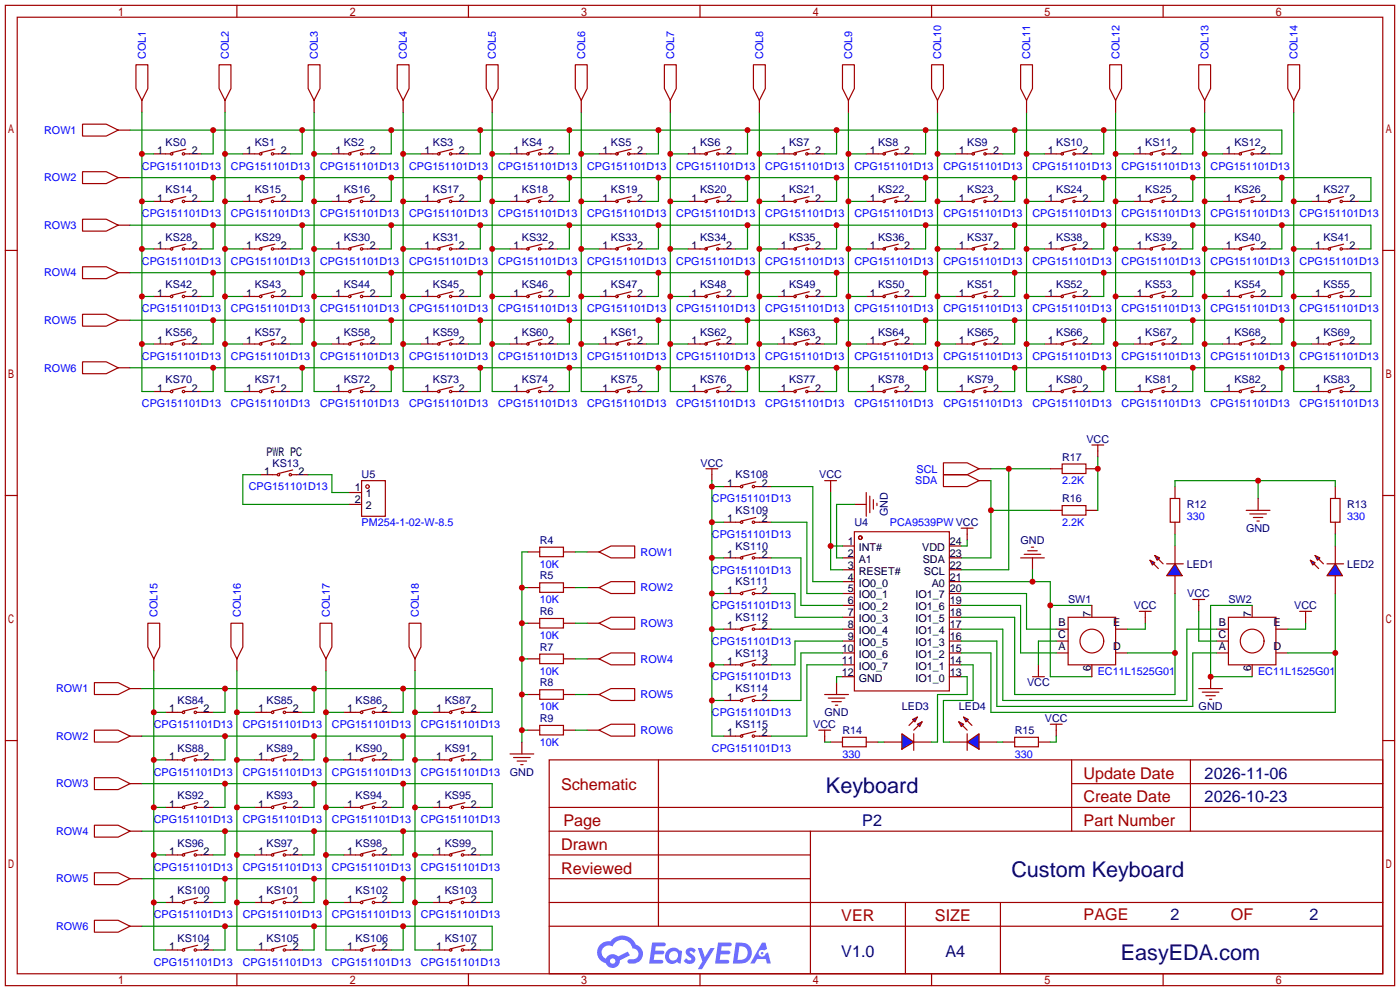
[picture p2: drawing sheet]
<svg xmlns="http://www.w3.org/2000/svg" width="299mm" height="212mm" viewBox="0 0 299 212" stroke-linecap="round" stroke-linejoin="round" font-family="sans-serif">
<defs><g id="words">
<g font-size="4.6" fill="#000080">
<text x="176.7" y="169.6">Keyboard</text>
<text x="216.3" y="187.4">Custom Keyboard</text>
<text x="239.8" y="205.2">EasyEDA.com</text>
</g>
<g font-size="3.5" fill="#a00000">
<text x="231.8" y="166.4">Update Date</text>
<text x="120" y="169">Schematic</text>
<text x="231.8" y="171.5">Create Date</text>
<text x="120.5" y="176.6">Page</text>
<text x="231.8" y="176.6">Part Number</text>
<text x="120" y="181.7">Drawn</text>
<text x="120" y="186.7">Reviewed</text>
<text x="180" y="196.9">VER</text>
<text x="200" y="196.9">SIZE</text>
<text x="231.8" y="196.6">PAGE</text>
<text x="263.3" y="196.6">OF</text>
</g>
<g font-size="3.5" fill="#000080">
<text x="257.7" y="166.4">2026-11-06</text>
<text x="257.7" y="171.5">2026-10-23</text>
<text x="184.4" y="176.6">P2</text>
<text x="250.4" y="196.6">2</text>
<text x="280.1" y="196.6">2</text>
<text x="180" y="204.5">V1.0</text>
<text x="202.2" y="204.5">A4</text>
</g>
<text font-size="2.5" x="57" y="97.4">PWR PC</text>
<g font-size="2.3" fill="#00f">
<text x="31.2" y="12.6" transform="rotate(-90 31.2 12.6)">COL1</text>
<text x="48.9" y="12.6" transform="rotate(-90 48.9 12.6)">COL2</text>
<text x="68" y="12.6" transform="rotate(-90 68 12.6)">COL3</text>
<text x="87" y="12.6" transform="rotate(-90 87 12.6)">COL4</text>
<text x="106.1" y="12.6" transform="rotate(-90 106.1 12.6)">COL5</text>
<text x="125.1" y="12.6" transform="rotate(-90 125.1 12.6)">COL6</text>
<text x="144.2" y="12.6" transform="rotate(-90 144.2 12.6)">COL7</text>
<text x="163.2" y="12.6" transform="rotate(-90 163.2 12.6)">COL8</text>
<text x="182.3" y="12.6" transform="rotate(-90 182.3 12.6)">COL9</text>
<text x="201.3" y="12.6" transform="rotate(-90 201.3 12.6)">COL10</text>
<text x="220.4" y="12.6" transform="rotate(-90 220.4 12.6)">COL11</text>
<text x="239.4" y="12.6" transform="rotate(-90 239.4 12.6)">COL12</text>
<text x="258.5" y="12.6" transform="rotate(-90 258.5 12.6)">COL13</text>
<text x="277.5" y="12.6" transform="rotate(-90 277.5 12.6)">COL14</text>
<text x="9.5" y="28.6">ROW1</text>
<text x="9.5" y="38.8">ROW2</text>
<text x="30.4" y="36.2">CPG151101D13</text>
<text x="49.4" y="36.2">CPG151101D13</text>
<text x="68.5" y="36.2">CPG151101D13</text>
<text x="87.5" y="36.2">CPG151101D13</text>
<text x="106.6" y="36.2">CPG151101D13</text>
<text x="125.6" y="36.2">CPG151101D13</text>
<text x="144.7" y="36.2">CPG151101D13</text>
<text x="163.7" y="36.2">CPG151101D13</text>
<text x="182.8" y="36.2">CPG151101D13</text>
<text x="201.8" y="36.2">CPG151101D13</text>
<text x="220.9" y="36.2">CPG151101D13</text>
<text x="239.9" y="36.2">CPG151101D13</text>
<text x="259" y="36.2">CPG151101D13</text>
<text x="30.4" y="46.4">CPG151101D13</text>
<text x="49.4" y="46.4">CPG151101D13</text>
<text x="68.5" y="46.4">CPG151101D13</text>
<text x="87.5" y="46.4">CPG151101D13</text>
<text x="106.6" y="46.4">CPG151101D13</text>
<text x="125.6" y="46.4">CPG151101D13</text>
<text x="144.7" y="46.4">CPG151101D13</text>
<text x="163.7" y="46.4">CPG151101D13</text>
<text x="182.8" y="46.4">CPG151101D13</text>
<text x="201.8" y="46.4">CPG151101D13</text>
<text x="220.9" y="46.4">CPG151101D13</text>
<text x="239.9" y="46.4">CPG151101D13</text>
<text x="259" y="46.4">CPG151101D13</text>
<text x="278" y="46.4">CPG151101D13</text>
<text x="9.5" y="48.9">ROW3</text>
<text x="9.5" y="59.1">ROW4</text>
<text x="30.4" y="56.6">CPG151101D13</text>
<text x="49.4" y="56.6">CPG151101D13</text>
<text x="68.5" y="56.6">CPG151101D13</text>
<text x="87.5" y="56.6">CPG151101D13</text>
<text x="106.6" y="56.6">CPG151101D13</text>
<text x="125.6" y="56.6">CPG151101D13</text>
<text x="144.7" y="56.6">CPG151101D13</text>
<text x="163.7" y="56.6">CPG151101D13</text>
<text x="182.8" y="56.6">CPG151101D13</text>
<text x="201.8" y="56.6">CPG151101D13</text>
<text x="220.9" y="56.6">CPG151101D13</text>
<text x="239.9" y="56.6">CPG151101D13</text>
<text x="259" y="56.6">CPG151101D13</text>
<text x="278" y="56.6">CPG151101D13</text>
<text x="9.5" y="69.3">ROW5</text>
<text x="30.4" y="66.7">CPG151101D13</text>
<text x="49.4" y="66.7">CPG151101D13</text>
<text x="68.5" y="66.7">CPG151101D13</text>
<text x="87.5" y="66.7">CPG151101D13</text>
<text x="106.6" y="66.7">CPG151101D13</text>
<text x="125.6" y="66.7">CPG151101D13</text>
<text x="144.7" y="66.7">CPG151101D13</text>
<text x="163.7" y="66.7">CPG151101D13</text>
<text x="182.8" y="66.7">CPG151101D13</text>
<text x="201.8" y="66.7">CPG151101D13</text>
<text x="220.9" y="66.7">CPG151101D13</text>
<text x="239.9" y="66.7">CPG151101D13</text>
<text x="259" y="66.7">CPG151101D13</text>
<text x="278" y="66.7">CPG151101D13</text>
<text x="30.4" y="76.9">CPG151101D13</text>
<text x="49.4" y="76.9">CPG151101D13</text>
<text x="68.5" y="76.9">CPG151101D13</text>
<text x="87.5" y="76.9">CPG151101D13</text>
<text x="106.6" y="76.9">CPG151101D13</text>
<text x="125.6" y="76.9">CPG151101D13</text>
<text x="144.7" y="76.9">CPG151101D13</text>
<text x="163.7" y="76.9">CPG151101D13</text>
<text x="182.8" y="76.9">CPG151101D13</text>
<text x="201.8" y="76.9">CPG151101D13</text>
<text x="220.9" y="76.9">CPG151101D13</text>
<text x="239.9" y="76.9">CPG151101D13</text>
<text x="259" y="76.9">CPG151101D13</text>
<text x="278" y="76.9">CPG151101D13</text>
<text x="9.5" y="79.4">ROW6</text>
<text x="30.4" y="87">CPG151101D13</text>
<text x="49.4" y="87">CPG151101D13</text>
<text x="68.5" y="87">CPG151101D13</text>
<text x="87.5" y="87">CPG151101D13</text>
<text x="106.6" y="87">CPG151101D13</text>
<text x="125.6" y="87">CPG151101D13</text>
<text x="144.7" y="87">CPG151101D13</text>
<text x="163.7" y="87">CPG151101D13</text>
<text x="182.8" y="87">CPG151101D13</text>
<text x="201.8" y="87">CPG151101D13</text>
<text x="220.9" y="87">CPG151101D13</text>
<text x="239.9" y="87">CPG151101D13</text>
<text x="259" y="87">CPG151101D13</text>
<text x="278" y="87">CPG151101D13</text>
<text x="196" y="101">SCL</text>
<text x="53.2" y="104.8">CPG151101D13</text>
<text x="152.3" y="107.4">CPG151101D13</text>
<text x="195.8" y="103.6">SDA</text>
<text x="227.2" y="103.6">2.2K</text>
<text x="77.3" y="112.4">PM254-1-02-W-8.5</text>
<text x="190.4" y="112.4">PCA9539PW VCC</text>
<text x="227.2" y="112.4">2.2K</text>
<text x="253.9" y="111.2">330</text>
<text x="288.2" y="111.2">330</text>
<text x="137" y="118.8">ROW1</text>
<text x="152.3" y="115">CPG151101D13</text>
<text x="115.4" y="121.3">10K</text>
<text x="152.3" y="122.6">CPG151101D13</text>
<text x="33.7" y="132" transform="rotate(-90 33.7 132)">COL15</text>
<text x="51.5" y="132" transform="rotate(-90 51.5 132)">COL16</text>
<text x="70.5" y="132" transform="rotate(-90 70.5 132)">COL17</text>
<text x="89.6" y="132" transform="rotate(-90 89.6 132)">COL18</text>
<text x="115.4" y="129">10K</text>
<text x="137" y="126.4">ROW2</text>
<text x="152.3" y="130.2">CPG151101D13</text>
<text x="115.4" y="136.6">10K</text>
<text x="137" y="134">ROW3</text>
<text x="152.3" y="137.8">CPG151101D13</text>
<text x="137" y="141.7">ROW4</text>
<text x="12" y="148">ROW1</text>
<text x="115.4" y="144.2">10K</text>
<text x="137" y="149.3">ROW5</text>
<text x="152.3" y="145.5">CPG151101D13</text>
<text x="234.8" y="144.2">EC11L1525G01</text>
<text x="269.1" y="144.2">EC11L1525G01</text>
<text x="32.9" y="155.6">CPG151101D13</text>
<text x="51.9" y="155.6">CPG151101D13</text>
<text x="71" y="155.6">CPG151101D13</text>
<text x="90" y="155.6">CPG151101D13</text>
<text x="115.4" y="151.8">10K</text>
<text x="152.3" y="153.1">CPG151101D13</text>
<text x="12" y="158.2">ROW2</text>
<text x="115.4" y="159.4">10K</text>
<text x="137" y="156.9">ROW6</text>
<text x="152.3" y="160.7">CPG151101D13</text>
<text x="180.2" y="162">330</text>
<text x="217" y="162">330</text>
<text x="32.9" y="165.8">CPG151101D13</text>
<text x="51.9" y="165.8">CPG151101D13</text>
<text x="71" y="165.8">CPG151101D13</text>
<text x="90" y="165.8">CPG151101D13</text>
<text x="12" y="168.3">ROW3</text>
<text x="12" y="178.5">ROW4</text>
<text x="32.9" y="175.9">CPG151101D13</text>
<text x="51.9" y="175.9">CPG151101D13</text>
<text x="71" y="175.9">CPG151101D13</text>
<text x="90" y="175.9">CPG151101D13</text>
<text x="12" y="188.6">ROW5</text>
<text x="32.9" y="186.1">CPG151101D13</text>
<text x="51.9" y="186.1">CPG151101D13</text>
<text x="71" y="186.1">CPG151101D13</text>
<text x="90" y="186.1">CPG151101D13</text>
<text x="32.9" y="196.3">CPG151101D13</text>
<text x="51.9" y="196.3">CPG151101D13</text>
<text x="71" y="196.3">CPG151101D13</text>
<text x="90" y="196.3">CPG151101D13</text>
<text x="12" y="198.8">ROW6</text>
<text x="32.9" y="206.4">CPG151101D13</text>
<text x="51.9" y="206.4">CPG151101D13</text>
<text x="71" y="206.4">CPG151101D13</text>
<text x="90" y="206.4">CPG151101D13</text>
</g>
<g font-size="2.3">
<text x="33.6" y="32.9">1</text>
<text x="41" y="32.9">2</text>
<text x="52.7" y="32.9">1</text>
<text x="60.1" y="32.9">2</text>
<text x="71.7" y="32.9">1</text>
<text x="79.1" y="32.9">2</text>
<text x="90.8" y="32.9">1</text>
<text x="98.2" y="32.9">2</text>
<text x="109.8" y="32.9">1</text>
<text x="117.2" y="32.9">2</text>
<text x="128.9" y="32.9">1</text>
<text x="136.3" y="32.9">2</text>
<text x="147.9" y="32.9">1</text>
<text x="155.3" y="32.9">2</text>
<text x="167" y="32.9">1</text>
<text x="174.4" y="32.9">2</text>
<text x="186" y="32.9">1</text>
<text x="193.4" y="32.9">2</text>
<text x="205.1" y="32.9">1</text>
<text x="212.5" y="32.9">2</text>
<text x="224.1" y="32.9">1</text>
<text x="231.5" y="32.9">2</text>
<text x="243.2" y="32.9">1</text>
<text x="250.6" y="32.9">2</text>
<text x="262.2" y="32.9">1</text>
<text x="269.6" y="32.9">2</text>
<text x="33.6" y="43.1">1</text>
<text x="41" y="43.1">2</text>
<text x="52.7" y="43.1">1</text>
<text x="60.1" y="43.1">2</text>
<text x="71.7" y="43.1">1</text>
<text x="79.1" y="43.1">2</text>
<text x="90.8" y="43.1">1</text>
<text x="98.2" y="43.1">2</text>
<text x="109.8" y="43.1">1</text>
<text x="117.2" y="43.1">2</text>
<text x="128.9" y="43.1">1</text>
<text x="136.3" y="43.1">2</text>
<text x="147.9" y="43.1">1</text>
<text x="155.3" y="43.1">2</text>
<text x="167" y="43.1">1</text>
<text x="174.4" y="43.1">2</text>
<text x="186" y="43.1">1</text>
<text x="193.4" y="43.1">2</text>
<text x="205.1" y="43.1">1</text>
<text x="212.5" y="43.1">2</text>
<text x="224.1" y="43.1">1</text>
<text x="231.5" y="43.1">2</text>
<text x="243.2" y="43.1">1</text>
<text x="250.6" y="43.1">2</text>
<text x="262.2" y="43.1">1</text>
<text x="269.6" y="43.1">2</text>
<text x="281.3" y="43.1">1</text>
<text x="288.7" y="43.1">2</text>
<text x="33.6" y="53.2">1</text>
<text x="41" y="53.2">2</text>
<text x="52.7" y="53.2">1</text>
<text x="60.1" y="53.2">2</text>
<text x="71.7" y="53.2">1</text>
<text x="79.1" y="53.2">2</text>
<text x="90.8" y="53.2">1</text>
<text x="98.2" y="53.2">2</text>
<text x="109.8" y="53.2">1</text>
<text x="117.2" y="53.2">2</text>
<text x="128.9" y="53.2">1</text>
<text x="136.3" y="53.2">2</text>
<text x="147.9" y="53.2">1</text>
<text x="155.3" y="53.2">2</text>
<text x="167" y="53.2">1</text>
<text x="174.4" y="53.2">2</text>
<text x="186" y="53.2">1</text>
<text x="193.4" y="53.2">2</text>
<text x="205.1" y="53.2">1</text>
<text x="212.5" y="53.2">2</text>
<text x="224.1" y="53.2">1</text>
<text x="231.5" y="53.2">2</text>
<text x="243.2" y="53.2">1</text>
<text x="250.6" y="53.2">2</text>
<text x="262.2" y="53.2">1</text>
<text x="269.6" y="53.2">2</text>
<text x="281.3" y="53.2">1</text>
<text x="288.7" y="53.2">2</text>
<text x="33.6" y="63.4">1</text>
<text x="41" y="63.4">2</text>
<text x="52.7" y="63.4">1</text>
<text x="60.1" y="63.4">2</text>
<text x="71.7" y="63.4">1</text>
<text x="79.1" y="63.4">2</text>
<text x="90.8" y="63.4">1</text>
<text x="98.2" y="63.4">2</text>
<text x="109.8" y="63.4">1</text>
<text x="117.2" y="63.4">2</text>
<text x="128.9" y="63.4">1</text>
<text x="136.3" y="63.4">2</text>
<text x="147.9" y="63.4">1</text>
<text x="155.3" y="63.4">2</text>
<text x="167" y="63.4">1</text>
<text x="174.4" y="63.4">2</text>
<text x="186" y="63.4">1</text>
<text x="193.4" y="63.4">2</text>
<text x="205.1" y="63.4">1</text>
<text x="212.5" y="63.4">2</text>
<text x="224.1" y="63.4">1</text>
<text x="231.5" y="63.4">2</text>
<text x="243.2" y="63.4">1</text>
<text x="250.6" y="63.4">2</text>
<text x="262.2" y="63.4">1</text>
<text x="269.6" y="63.4">2</text>
<text x="281.3" y="63.4">1</text>
<text x="288.7" y="63.4">2</text>
<text x="33.6" y="73.6">1</text>
<text x="41" y="73.6">2</text>
<text x="52.7" y="73.6">1</text>
<text x="60.1" y="73.6">2</text>
<text x="71.7" y="73.6">1</text>
<text x="79.1" y="73.6">2</text>
<text x="90.8" y="73.6">1</text>
<text x="98.2" y="73.6">2</text>
<text x="109.8" y="73.6">1</text>
<text x="117.2" y="73.6">2</text>
<text x="128.9" y="73.6">1</text>
<text x="136.3" y="73.6">2</text>
<text x="147.9" y="73.6">1</text>
<text x="155.3" y="73.6">2</text>
<text x="167" y="73.6">1</text>
<text x="174.4" y="73.6">2</text>
<text x="186" y="73.6">1</text>
<text x="193.4" y="73.6">2</text>
<text x="205.1" y="73.6">1</text>
<text x="212.5" y="73.6">2</text>
<text x="224.1" y="73.6">1</text>
<text x="231.5" y="73.6">2</text>
<text x="243.2" y="73.6">1</text>
<text x="250.6" y="73.6">2</text>
<text x="262.2" y="73.6">1</text>
<text x="269.6" y="73.6">2</text>
<text x="281.3" y="73.6">1</text>
<text x="288.7" y="73.6">2</text>
<text x="33.6" y="83.7">1</text>
<text x="41" y="83.7">2</text>
<text x="52.7" y="83.7">1</text>
<text x="60.1" y="83.7">2</text>
<text x="71.7" y="83.7">1</text>
<text x="79.1" y="83.7">2</text>
<text x="90.8" y="83.7">1</text>
<text x="98.2" y="83.7">2</text>
<text x="109.8" y="83.7">1</text>
<text x="117.2" y="83.7">2</text>
<text x="128.9" y="83.7">1</text>
<text x="136.3" y="83.7">2</text>
<text x="147.9" y="83.7">1</text>
<text x="155.3" y="83.7">2</text>
<text x="167" y="83.7">1</text>
<text x="174.4" y="83.7">2</text>
<text x="186" y="83.7">1</text>
<text x="193.4" y="83.7">2</text>
<text x="205.1" y="83.7">1</text>
<text x="212.5" y="83.7">2</text>
<text x="224.1" y="83.7">1</text>
<text x="231.5" y="83.7">2</text>
<text x="243.2" y="83.7">1</text>
<text x="250.6" y="83.7">2</text>
<text x="262.2" y="83.7">1</text>
<text x="269.6" y="83.7">2</text>
<text x="281.3" y="83.7">1</text>
<text x="288.7" y="83.7">2</text>
<text x="56.5" y="101.5">1</text>
<text x="63.9" y="101.5">2</text>
<text x="75.9" y="105.1">1</text>
<text x="75.9" y="107.6">2</text>
<text x="78.3" y="106.3">1</text>
<text x="155.6" y="104">1</text>
<text x="162.9" y="104">2</text>
<text x="78.3" y="108.9">2</text>
<text x="155.6" y="111.7">1</text>
<text x="162.9" y="111.7">2</text>
<text x="155.6" y="119.3">1</text>
<text x="162.9" y="119.3">2</text>
<text x="181.3" y="116.5">1</text>
<text x="181.3" y="119">2</text>
<text x="183.7" y="117.8">INT#</text>
<text x="197.3" y="117.8">VDD</text>
<text x="203.2" y="119">23</text>
<text x="203.2" y="116.5">24</text>
<text x="181.3" y="121.6">3</text>
<text x="181.3" y="124.1">4</text>
<text x="183.7" y="120.3">A1</text>
<text x="183.7" y="122.8">RESET#</text>
<text x="183.7" y="125.4">IO0_0</text>
<text x="197.4" y="120.3">SDA</text>
<text x="197.6" y="122.8">SCL</text>
<text x="199.3" y="125.4">A0</text>
<text x="203.2" y="124.1">21</text>
<text x="203.2" y="121.6">22</text>
<text x="155.6" y="126.9">1</text>
<text x="162.9" y="126.9">2</text>
<text x="181.3" y="126.6">5</text>
<text x="181.3" y="129.2">6</text>
<text x="181.3" y="131.7">7</text>
<text x="183.7" y="127.9">IO0_1</text>
<text x="183.7" y="130.5">IO0_2</text>
<text x="195.8" y="130.5">IO1_6</text>
<text x="195.8" y="127.9">IO1_7</text>
<text x="203.2" y="131.7">18</text>
<text x="203.2" y="129.2">19</text>
<text x="203.2" y="126.6">20</text>
<text x="233.3" y="132" transform="rotate(-90 233.3 132)">7</text>
<text x="267.6" y="132" transform="rotate(-90 267.6 132)">7</text>
<text x="155.6" y="134.5">1</text>
<text x="162.9" y="134.5">2</text>
<text x="181.3" y="134.3">8</text>
<text x="181.3" y="136.8">9</text>
<text x="183.7" y="133">IO0_3</text>
<text x="183.7" y="135.5">IO0_4</text>
<text x="195.8" y="135.5">IO1_4</text>
<text x="195.8" y="133">IO1_5</text>
<text x="203.2" y="136.8">16</text>
<text x="203.2" y="134.3">17</text>
<text x="226.3" y="136.3">C</text>
<text x="226.4" y="133.8">B</text>
<text x="238.1" y="133.8">E</text>
<text x="260.6" y="136.3">C</text>
<text x="260.7" y="133.8">B</text>
<text x="272.4" y="133.8">E</text>
<text x="155.6" y="142.1">1</text>
<text x="162.9" y="142.1">2</text>
<text x="180.1" y="139.3">10</text>
<text x="180.1" y="141.9">11</text>
<text x="183.7" y="138.1">IO0_5</text>
<text x="183.7" y="140.6">IO0_6</text>
<text x="183.7" y="143.2">IO0_7</text>
<text x="195.8" y="143.2">IO1_1</text>
<text x="195.8" y="140.6">IO1_2</text>
<text x="195.8" y="138.1">IO1_3</text>
<text x="203.2" y="141.9">14</text>
<text x="203.2" y="139.3">15</text>
<text x="226.4" y="138.9">A</text>
<text x="233.3" y="143.4" transform="rotate(-90 233.3 143.4)">6</text>
<text x="238.1" y="138.9">D</text>
<text x="260.7" y="138.9">A</text>
<text x="267.6" y="143.4" transform="rotate(-90 267.6 143.4)">6</text>
<text x="272.4" y="138.9">D</text>
<text x="155.6" y="149.8">1</text>
<text x="162.9" y="149.8">2</text>
<text x="180.1" y="144.4">12</text>
<text x="183.7" y="145.7">GND</text>
<text x="195.8" y="145.7">IO1_0</text>
<text x="203.2" y="144.4">13</text>
<text x="36.2" y="152.3">1</text>
<text x="43.6" y="152.3">2</text>
<text x="55.2" y="152.3">1</text>
<text x="62.6" y="152.3">2</text>
<text x="74.3" y="152.3">1</text>
<text x="81.7" y="152.3">2</text>
<text x="93.3" y="152.3">1</text>
<text x="100.7" y="152.3">2</text>
<text x="155.6" y="157.4">1</text>
<text x="162.9" y="157.4">2</text>
<text x="36.2" y="162.5">1</text>
<text x="43.6" y="162.5">2</text>
<text x="55.2" y="162.5">1</text>
<text x="62.6" y="162.5">2</text>
<text x="74.3" y="162.5">1</text>
<text x="81.7" y="162.5">2</text>
<text x="93.3" y="162.5">1</text>
<text x="100.7" y="162.5">2</text>
<text x="36.2" y="172.6">1</text>
<text x="43.6" y="172.6">2</text>
<text x="55.2" y="172.6">1</text>
<text x="62.6" y="172.6">2</text>
<text x="74.3" y="172.6">1</text>
<text x="81.7" y="172.6">2</text>
<text x="93.3" y="172.6">1</text>
<text x="100.7" y="172.6">2</text>
<text x="36.2" y="182.8">1</text>
<text x="43.6" y="182.8">2</text>
<text x="55.2" y="182.8">1</text>
<text x="62.6" y="182.8">2</text>
<text x="74.3" y="182.8">1</text>
<text x="81.7" y="182.8">2</text>
<text x="93.3" y="182.8">1</text>
<text x="100.7" y="182.8">2</text>
<text x="36.2" y="192.9">1</text>
<text x="43.6" y="192.9">2</text>
<text x="55.2" y="192.9">1</text>
<text x="62.6" y="192.9">2</text>
<text x="74.3" y="192.9">1</text>
<text x="81.7" y="192.9">2</text>
<text x="93.3" y="192.9">1</text>
<text x="100.7" y="192.9">2</text>
<text x="36.2" y="203.1">1</text>
<text x="43.6" y="203.1">2</text>
<text x="55.2" y="203.1">1</text>
<text x="62.6" y="203.1">2</text>
<text x="74.3" y="203.1">1</text>
<text x="81.7" y="203.1">2</text>
<text x="93.3" y="203.1">1</text>
<text x="100.7" y="203.1">2</text>
</g>
<g font-size="2.3" fill="#000080">
<text x="35.4" y="31.2">KS0</text>
<text x="54.5" y="31.2">KS1</text>
<text x="73.5" y="31.2">KS2</text>
<text x="92.6" y="31.2">KS3</text>
<text x="111.6" y="31.2">KS4</text>
<text x="130.7" y="31.2">KS5</text>
<text x="149.7" y="31.2">KS6</text>
<text x="168.8" y="31.2">KS7</text>
<text x="187.8" y="31.2">KS8</text>
<text x="206.9" y="31.2">KS9</text>
<text x="225.9" y="31.2">KS10</text>
<text x="245" y="31.2">KS11</text>
<text x="264" y="31.2">KS12</text>
<text x="35.4" y="41.3">KS14</text>
<text x="54.5" y="41.3">KS15</text>
<text x="73.5" y="41.3">KS16</text>
<text x="92.6" y="41.3">KS17</text>
<text x="111.6" y="41.3">KS18</text>
<text x="130.7" y="41.3">KS19</text>
<text x="149.7" y="41.3">KS20</text>
<text x="168.8" y="41.3">KS21</text>
<text x="187.8" y="41.3">KS22</text>
<text x="206.9" y="41.3">KS23</text>
<text x="225.9" y="41.3">KS24</text>
<text x="245" y="41.3">KS25</text>
<text x="264" y="41.3">KS26</text>
<text x="283.1" y="41.3">KS27</text>
<text x="35.4" y="51.5">KS28</text>
<text x="54.5" y="51.5">KS29</text>
<text x="73.5" y="51.5">KS30</text>
<text x="92.6" y="51.5">KS31</text>
<text x="111.6" y="51.5">KS32</text>
<text x="130.7" y="51.5">KS33</text>
<text x="149.7" y="51.5">KS34</text>
<text x="168.8" y="51.5">KS35</text>
<text x="187.8" y="51.5">KS36</text>
<text x="206.9" y="51.5">KS37</text>
<text x="225.9" y="51.5">KS38</text>
<text x="245" y="51.5">KS39</text>
<text x="264" y="51.5">KS40</text>
<text x="283.1" y="51.5">KS41</text>
<text x="35.4" y="61.6">KS42</text>
<text x="54.5" y="61.6">KS43</text>
<text x="73.5" y="61.6">KS44</text>
<text x="92.6" y="61.6">KS45</text>
<text x="111.6" y="61.6">KS46</text>
<text x="130.7" y="61.6">KS47</text>
<text x="149.7" y="61.6">KS48</text>
<text x="168.8" y="61.6">KS49</text>
<text x="187.8" y="61.6">KS50</text>
<text x="206.9" y="61.6">KS51</text>
<text x="225.9" y="61.6">KS52</text>
<text x="245" y="61.6">KS53</text>
<text x="264" y="61.6">KS54</text>
<text x="283.1" y="61.6">KS55</text>
<text x="35.4" y="71.8">KS56</text>
<text x="54.5" y="71.8">KS57</text>
<text x="73.5" y="71.8">KS58</text>
<text x="92.6" y="71.8">KS59</text>
<text x="111.6" y="71.8">KS60</text>
<text x="130.7" y="71.8">KS61</text>
<text x="149.7" y="71.8">KS62</text>
<text x="168.8" y="71.8">KS63</text>
<text x="187.8" y="71.8">KS64</text>
<text x="206.9" y="71.8">KS65</text>
<text x="225.9" y="71.8">KS66</text>
<text x="245" y="71.8">KS67</text>
<text x="264" y="71.8">KS68</text>
<text x="283.1" y="71.8">KS69</text>
<text x="35.4" y="82">KS70</text>
<text x="54.5" y="82">KS71</text>
<text x="73.5" y="82">KS72</text>
<text x="92.6" y="82">KS73</text>
<text x="111.6" y="82">KS74</text>
<text x="130.7" y="82">KS75</text>
<text x="149.7" y="82">KS76</text>
<text x="168.8" y="82">KS77</text>
<text x="187.8" y="82">KS78</text>
<text x="206.9" y="82">KS79</text>
<text x="225.9" y="82">KS80</text>
<text x="245" y="82">KS81</text>
<text x="264" y="82">KS82</text>
<text x="283.1" y="82">KS83</text>
<text x="232.4" y="94.7">VCC</text>
<text x="58.3" y="99.7">KS13</text>
<text x="149.8" y="99.7">VCC</text>
<text x="227.2" y="98.5">R17</text>
<text x="77.3" y="102.3">U5</text>
<text x="157.4" y="102.3">KS108</text>
<text x="175.2" y="102.3">VCC</text>
<text x="227.2" y="107.4">R16</text>
<text x="157.4" y="109.9">KS109</text>
<text x="182.8" y="112.4">U4</text>
<text x="189.9" y="110.4" transform="rotate(-90 189.9 110.4)">GND</text>
<text x="253.9" y="108.6">R12</text>
<text x="266.5" y="113.7">GND</text>
<text x="288.2" y="108.6">R13</text>
<text x="115.4" y="116.3">R4</text>
<text x="157.4" y="117.5">KS110</text>
<text x="218.3" y="116.3">GND</text>
<text x="115.4" y="123.9">R5</text>
<text x="157.4" y="125.1">KS111</text>
<text x="253.9" y="121.3">LED1</text>
<text x="288.2" y="121.3">LED2</text>
<text x="115.4" y="131.5">R6</text>
<text x="228.5" y="129">SW1</text>
<text x="242.5" y="130.2">VCC</text>
<text x="254" y="127.7">VCC</text>
<text x="262.8" y="129">SW2</text>
<text x="276.8" y="130.2">VCC</text>
<text x="157.4" y="132.8">KS112</text>
<text x="115.4" y="139.1">R7</text>
<text x="157.4" y="140.4">KS113</text>
<text x="115.4" y="146.7">R8</text>
<text x="157.4" y="148">KS114</text>
<text x="219.7" y="146.7">VCC</text>
<text x="38" y="150.5">KS84</text>
<text x="57" y="150.5">KS85</text>
<text x="76.1" y="150.5">KS86</text>
<text x="95.1" y="150.5">KS87</text>
<text x="115.4" y="154.4">R9</text>
<text x="157.4" y="155.6">KS115</text>
<text x="174" y="155.6">VCC</text>
<text x="176.4" y="153.1">GND</text>
<text x="192.9" y="151.8">LED3</text>
<text x="205.1" y="151.8">LED4</text>
<text x="223.5" y="154.4">VCC</text>
<text x="256.4" y="151.8">GND</text>
<text x="38" y="160.7">KS88</text>
<text x="57" y="160.7">KS89</text>
<text x="76.1" y="160.7">KS90</text>
<text x="95.1" y="160.7">KS91</text>
<text x="180.2" y="156.9">R14</text>
<text x="217" y="156.9">R15</text>
<text x="109.1" y="165.8">GND</text>
<text x="38" y="170.9">KS92</text>
<text x="57" y="170.9">KS93</text>
<text x="76.1" y="170.9">KS94</text>
<text x="95.1" y="170.9">KS95</text>
<text x="38" y="181">KS96</text>
<text x="57" y="181">KS97</text>
<text x="76.1" y="181">KS98</text>
<text x="95.1" y="181">KS99</text>
<text x="38" y="191.2">KS100</text>
<text x="57" y="191.2">KS101</text>
<text x="76.1" y="191.2">KS102</text>
<text x="95.1" y="191.2">KS103</text>
<text x="38" y="201.3">KS104</text>
<text x="57" y="201.3">KS105</text>
<text x="76.1" y="201.3">KS106</text>
<text x="95.1" y="201.3">KS107</text>
</g>
</g></defs>
<g fill="none" stroke="#a10000" stroke-width=".25">
<path d="M1.1 1.1h297.2v209.6h-297.2zM3.7 3.7h292.1v204.5h-292.1zM50.7 1.1v2.6M100.2 1.1v2.6M149.7 1.1v2.6M199.3 1.1v2.6M248.8 1.1v2.6M1.1 53.5h2.6M295.8 53.5h2.5M1.1 105.9h2.6M295.8 105.9h2.5M1.1 158.3h2.6"/>
<path d="M295.8 158.3h2.5M117.5 162.4h178.3v45.8h-178.3zM117.5 177.7h178.3M117.5 172.6h178.3M140.8 162.4v35.6M173.4 177.7v30.5M229.2 162.4v15.3M229.2 167.5h66.6M254.6 162.4v15.3M117.5 182.8h55.9M117.5 198h178.3M117.5 192.9h178.3"/>
<path d="M117.5 187.8h55.9M193.7 192.9v15.3M214 192.9v15.3M50.7 208.2v2.5M100.2 208.2v2.5M149.7 208.2v2.5M199.3 208.2v2.5M248.8 208.2v2.5"/>
</g>
<g fill="#5487ff">
<path d="M147 202.8a1.3 1.3 0 0 1 1.8 .3l-.4 .6a.54 .54 0 0 0-.9-.2l.1 .2a1.28 1.28 0 0 1 .8 2 1.53 1.53 0 0 1-2.2-.3l.6-.6 .7 .5a.31 .31 0 0 0 .4-.3 .31 .31 0 0 0-.3-.3 1.12 1.12 0 0 1-.6-1.9z"/>
<path d="M149.3 202.7h.8l.7 1.9 1.2-1.9h.9l-2.7 4.5h-.9l.9-1.7z"/>
<path d="M139.5 201.5h1.6a1.31 1.31 0 0 1 1.3 .2 .4 .4 0 0 1-.4 .6h-1.7l-.2 .9h1.7a.4 .4 0 0 1 .3 .4 .4 .4 0 0 1-.4 .4h-1.7l-.2 1.2h1.4a.46 .46 0 0 1 .5 .1 .46 .46 0 0 1 .1 .5l-.3 .2h-2.6z"/>
<path d="M153.6 201.5h1.6a1.32 1.32 0 0 1 1.3 .2 .39 .39 0 0 1-.4 .6h-1.7l-.2 .9h1.7a.4 .4 0 0 1 .3 .4 .4 .4 0 0 1-.4 .4h-1.7l-.1 1.2h1.3a.46 .46 0 0 1 .5 .1 .46 .46 0 0 1 .1 .5l-.3 .2h-2.6z"/>
<path d="M163 201.5h.7l.4 1.3-.7 .4a.75 .75 0 0 0-1.1 .3 .75 .75 0 0 0 .5 1 .75 .75 0 0 0 1-.6l.5-.3 .6 2.4h-.9l-.2-1h-1.8l-.6 1h-.9z"/>
<path d="M157.4 201.5l-.6 4.5h1.4a2.27 2.27 0 0 0 2.6-2.3 2.27 2.27 0 0 0-2.7-2.2zM158.2 202.3a1.5 1.5 0 0 1 1.8 1.5 1.5 1.5 0 0 1-2 1.4h-.3z"/>
<path d="M142.8 203.1a1.6 1.6 0 0 0-.3 2.3 1.6 1.6 0 0 0 2.3 .2l.8 .4 .3-2.5-.2-.3h-.4a1.58 1.58 0 0 0-2.5-.1zM143.4 203.6a.98 .98 0 0 1 1.6 .5 .98 .98 0 0 1-1 1.2 .94 .94 0 0 1-.9-.6 .94 .94 0 0 1 .3-1.1z"/>
<path d="M128.4 201.9a2.37 2.37 0 0 0 1.2 4 1.54 1.54 0 0 0 1.8 1 1.54 1.54 0 0 0 1.2-1.6l2.1-1.1-.4-.8-2.1 1.1a1.57 1.57 0 0 0-2.6 .4 1.5 1.5 0 0 1-.7-2.1 1.5 1.5 0 0 1 2.1-.5 2.23 2.23 0 0 1 2.3-1.4 2.23 2.23 0 0 1 2 1.8 1.16 1.16 0 0 1 1.3 1.1 1.16 1.16 0 0 1-1.1 1.3h-.7a.47 .47 0 0 0-.6 .3 .47 .47 0 0 0 .4 .6 2.17 2.17 0 0 0 2.6-1 2.17 2.17 0 0 0-.4-2.7l-.8-.4a3.2 3.2 0 0 0-5.4-.7l-1.2 .1zM130.5 205.4a.58 .58 0 0 1 1.1 0 .58 .58 0 0 1-1.1 0z"/>
<circle cx="163" cy="203.8" r=".28"/>
</g>
<g fill="none" stroke="#a10000" stroke-width=".25">
<path d="M35.4 32.9h1M39.5 32.9h1M39.8 31.9l-3.1 .7M54.5 32.9h1M58.5 32.9h1.1M58.8 31.9l-3 .7M73.5 32.9h1M77.6 32.9h1M77.9 31.9l-3.1 .7M92.6 32.9h1M96.6 32.9h1.1M96.9 31.9l-3 .7"/>
<path d="M111.6 32.9h1M115.7 32.9h1M116 31.9l-3.1 .7M130.7 32.9h1M134.7 32.9h1.1M135 31.9l-3 .7M149.7 32.9h1M153.8 32.9h1M154.1 31.9l-3.1 .7M168.8 32.9h1M172.8 32.9h1.1M173.1 31.9l-3 .7"/>
<path d="M187.8 32.9h1M191.9 32.9h1M192.2 31.9l-3.1 .7M206.9 32.9h1M210.9 32.9h1.1M211.2 31.9l-3 .7M225.9 32.9h1M230 32.9h1M230.3 31.9l-3.1 .7M245 32.9h1M249 32.9h1.1M249.3 31.9l-3 .7"/>
<path d="M264 32.9h1M268.1 32.9h1M268.4 31.9l-3.1 .7M35.4 43.1h1M35.4 53.2h1M39.5 43.1h1M39.5 53.2h1M39.8 42l-3.1 .8M39.8 52.2l-3.1 .8M54.5 43.1h1M54.5 53.2h1M58.5 43.1h1.1"/>
<path d="M58.5 53.2h1.1M58.8 52.2l-3 .8M58.8 42l-3 .8M73.5 43.1h1M73.5 53.2h1M77.6 43.1h1M77.6 53.2h1M77.9 42l-3.1 .8M77.9 52.2l-3.1 .8M92.6 43.1h1M92.6 53.2h1M96.6 43.1h1.1"/>
<path d="M96.6 53.2h1.1M96.9 42l-3 .8M96.9 52.2l-3 .8M111.6 43.1h1M111.6 53.2h1M115.7 43.1h1M115.7 53.2h1M116 52.2l-3.1 .8M116 42l-3.1 .8M130.7 43.1h1M130.7 53.2h1M134.7 43.1h1.1"/>
<path d="M134.7 53.2h1.1M135 52.2l-3 .8M135 42l-3 .8M149.7 43.1h1M149.7 53.2h1M153.8 43.1h1M153.8 53.2h1M154.1 52.2l-3.1 .8M154.1 42l-3.1 .8M168.8 43.1h1M168.8 53.2h1M172.8 43.1h1.1"/>
<path d="M172.8 53.2h1.1M173.1 52.2l-3 .8M173.1 42l-3 .8M187.8 43.1h1M187.8 53.2h1M191.9 43.1h1M191.9 53.2h1M192.2 52.2l-3.1 .8M192.2 42l-3.1 .8M206.9 43.1h1M206.9 53.2h1M210.9 43.1h1.1"/>
<path d="M210.9 53.2h1.1M211.2 52.2l-3 .8M211.2 42l-3 .8M225.9 43.1h1M225.9 53.2h1M230 43.1h1M230 53.2h1M230.3 42l-3.1 .8M230.3 52.2l-3.1 .8M245 43.1h1M245 53.2h1M249 43.1h1.1"/>
<path d="M249 53.2h1.1M249.3 42l-3 .8M249.3 52.2l-3 .8M264 43.1h1M264 53.2h1M268.1 43.1h1M268.1 53.2h1M268.4 42l-3.1 .8M268.4 52.2l-3.1 .8M283.1 43.1h1M283.1 53.2h1M287.1 43.1h1.1"/>
<path d="M287.1 53.2h1.1M287.4 42l-3 .8M287.4 52.2l-3 .8M35.4 63.4h1M35.4 73.5h1M39.5 63.4h1M39.5 73.5h1M39.8 62.4l-3.1 .7M39.8 72.5l-3.1 .8M54.5 63.4h1M54.5 73.5h1M58.5 63.4h1.1"/>
<path d="M58.5 73.5h1.1M58.8 72.5l-3 .8M58.8 62.4l-3 .7M73.5 63.4h1M73.5 73.5h1M77.6 63.4h1M77.6 73.5h1M77.9 62.4l-3.1 .7M77.9 72.5l-3.1 .8M92.6 63.4h1M92.6 73.5h1M96.6 63.4h1.1"/>
<path d="M96.6 73.5h1.1M96.9 62.4l-3 .7M96.9 72.5l-3 .8M111.6 63.4h1M111.6 73.5h1M115.7 63.4h1M115.7 73.5h1M116 72.5l-3.1 .8M116 62.4l-3.1 .7M130.7 63.4h1M130.7 73.5h1M134.7 63.4h1.1"/>
<path d="M134.7 73.5h1.1M135 72.5l-3 .8M135 62.4l-3 .7M149.7 63.4h1M149.7 73.5h1M153.8 63.4h1M153.8 73.5h1M154.1 62.4l-3.1 .7M154.1 72.5l-3.1 .8M168.8 63.4h1M168.8 73.5h1M172.8 63.4h1.1"/>
<path d="M172.8 73.5h1.1M173.1 62.4l-3 .7M173.1 72.5l-3 .8M187.8 63.4h1M187.8 73.5h1M191.9 63.4h1M191.9 73.5h1M192.2 72.5l-3.1 .8M192.2 62.4l-3.1 .7M206.9 63.4h1M206.9 73.5h1M210.9 63.4h1.1"/>
<path d="M210.9 73.5h1.1M211.2 72.5l-3 .8M211.2 62.4l-3 .7M225.9 63.4h1M225.9 73.5h1M230 63.4h1M230 73.5h1M230.3 72.5l-3.1 .8M230.3 62.4l-3.1 .7M245 63.4h1M245 73.5h1M249 63.4h1.1"/>
<path d="M249 73.5h1.1M249.3 72.5l-3 .8M249.3 62.4l-3 .7M264 63.4h1M264 73.5h1M268.1 63.4h1M268.1 73.5h1M268.4 62.4l-3.1 .7M268.4 72.5l-3.1 .8M283.1 63.4h1M283.1 73.5h1M287.1 63.4h1.1"/>
<path d="M287.1 73.5h1.1M287.4 72.5l-3 .8M287.4 62.4l-3 .7M35.4 83.7h1M39.5 83.7h1M39.8 82.7l-3.1 .7M54.5 83.7h1M58.5 83.7h1.1M58.8 82.7l-3 .7M73.5 83.7h1M77.6 83.7h1M77.9 82.7l-3.1 .7"/>
<path d="M92.6 83.7h1M96.6 83.7h1.1M96.9 82.7l-3 .7M111.6 83.7h1M115.7 83.7h1M116 82.7l-3.1 .7M130.7 83.7h1M134.7 83.7h1.1M135 82.7l-3 .7M149.7 83.7h1M153.8 83.7h1M154.1 82.7l-3.1 .7"/>
<path d="M168.8 83.7h1M172.8 83.7h1.1M173.1 82.7l-3 .7M187.8 83.7h1M191.9 83.7h1M192.2 82.7l-3.1 .7M201.8 98.9h5.1l2.5 1.3-2.5 1.3h-5.1zM206.9 83.7h1M210.9 83.7h1.1M211.2 82.7l-3 .7M225.9 83.7h1M230 83.7h1"/>
<path d="M230.3 82.7l-3.1 .7M245 83.7h1M249 83.7h1.1M249.3 82.7l-3 .7M264 83.7h1M268.1 83.7h1M268.4 82.7l-3.1 .7M283.1 83.7h1M287.1 83.7h1.1M287.4 82.7l-3 .7M58.3 101.5h1M62.4 101.5h1"/>
<path d="M62.6 100.5l-3 .7M157.4 104h1M157.4 111.6h1M157.4 119.3h1M161.4 104h1M161.4 111.6h1M161.4 119.3h1M161.7 103l-3.1 .8M161.7 110.6l-3.1 .8M161.7 118.2l-3.1 .8M201.8 101.5h5.1l2.5 1.2-2.5 1.3h-5.1zM205.6 112.9h2.6"/>
<path d="M206.9 112.9v1.3M157.4 134.5h1M157.4 126.9h1M161.4 134.5h1M161.4 126.9h1M161.7 133.5l-3.1 .7M161.7 125.9l-3.1 .7M38 152.3h1M42 152.3h1.1M42.3 151.3l-3.1 .7M57 152.3h1M61.1 152.3h1"/>
<path d="M61.3 151.3l-3 .7M76.1 152.3h1M80.1 152.3h1.1M80.4 151.3l-3.1 .7M95.1 152.3h1M99.2 152.3h1M99.4 151.3l-3 .7M157.4 149.7h1M157.4 142.1h1M157.4 157.4h1M161.4 149.7h1M161.4 142.1h1"/>
<path d="M161.4 157.4h1M161.7 148.7l-3.1 .8M161.7 141.1l-3.1 .8M161.7 156.3l-3.1 .8M176.4 148.5h5.1M177.2 149.2h3.5M177.9 150h2.1M178.7 150.7h.5M38 172.6h1M38 162.4h1M42 172.6h1.1M42 162.4h1.1"/>
<path d="M42.3 161.4l-3.1 .8M42.3 171.6l-3.1 .7M57 172.6h1M57 162.4h1M61.1 172.6h1M61.1 162.4h1M61.3 171.6l-3 .7M61.3 161.4l-3 .8M76.1 172.6h1M76.1 162.4h1M80.1 172.6h1.1M80.1 162.4h1.1"/>
<path d="M80.4 171.6l-3.1 .7M80.4 161.4l-3.1 .8M95.1 172.6h1M95.1 162.4h1M99.2 172.6h1M99.2 162.4h1M99.4 161.4l-3 .8M99.4 171.6l-3 .7M38 182.8h1M38 192.9h1M42 182.8h1.1M42 192.9h1.1"/>
<path d="M42.3 191.9l-3.1 .8M42.3 181.7l-3.1 .8M57 182.8h1M57 192.9h1M61.1 182.8h1M61.1 192.9h1M61.3 191.9l-3 .8M61.3 181.7l-3 .8M76.1 182.8h1M76.1 192.9h1M80.1 182.8h1.1M80.1 192.9h1.1"/>
<path d="M80.4 191.9l-3.1 .8M80.4 181.7l-3.1 .8M95.1 182.8h1M95.1 192.9h1M99.2 182.8h1M99.2 192.9h1M99.4 181.7l-3 .8M99.4 191.9l-3 .8M38 203.1h1M42 203.1h1.1M42.3 202.1l-3.1 .7M57 203.1h1"/>
<path d="M61.1 203.1h1M61.3 202.1l-3 .7M76.1 203.1h1M80.1 203.1h1.1M80.4 202.1l-3.1 .7M95.1 203.1h1M99.2 203.1h1M99.4 202.1l-3 .7"/>
<circle cx="36.7" cy="32.9" r=".25"/>
<circle cx="39.2" cy="32.9" r=".25"/>
<circle cx="55.8" cy="32.9" r=".25"/>
<circle cx="58.3" cy="32.9" r=".25"/>
<circle cx="74.8" cy="32.9" r=".25"/>
<circle cx="77.3" cy="32.9" r=".25"/>
<circle cx="93.9" cy="32.9" r=".25"/>
<circle cx="96.4" cy="32.9" r=".25"/>
<circle cx="112.9" cy="32.9" r=".25"/>
<circle cx="115.4" cy="32.9" r=".25"/>
<circle cx="132" cy="32.9" r=".25"/>
<circle cx="134.5" cy="32.9" r=".25"/>
<circle cx="151" cy="32.9" r=".25"/>
<circle cx="153.5" cy="32.9" r=".25"/>
<circle cx="170.1" cy="32.9" r=".25"/>
<circle cx="172.6" cy="32.9" r=".25"/>
<circle cx="189.1" cy="32.9" r=".25"/>
<circle cx="191.6" cy="32.9" r=".25"/>
<circle cx="208.2" cy="32.9" r=".25"/>
<circle cx="210.7" cy="32.9" r=".25"/>
<circle cx="227.2" cy="32.9" r=".25"/>
<circle cx="229.7" cy="32.9" r=".25"/>
<circle cx="246.3" cy="32.9" r=".25"/>
<circle cx="248.8" cy="32.9" r=".25"/>
<circle cx="265.3" cy="32.9" r=".25"/>
<circle cx="267.8" cy="32.9" r=".25"/>
<circle cx="36.7" cy="43.1" r=".25"/>
<circle cx="36.7" cy="53.2" r=".25"/>
<circle cx="39.2" cy="43.1" r=".25"/>
<circle cx="39.2" cy="53.2" r=".25"/>
<circle cx="55.8" cy="43.1" r=".25"/>
<circle cx="55.8" cy="53.2" r=".25"/>
<circle cx="58.3" cy="43.1" r=".25"/>
<circle cx="58.3" cy="53.2" r=".25"/>
<circle cx="74.8" cy="43.1" r=".25"/>
<circle cx="74.8" cy="53.2" r=".25"/>
<circle cx="77.3" cy="43.1" r=".25"/>
<circle cx="77.3" cy="53.2" r=".25"/>
<circle cx="93.9" cy="43.1" r=".25"/>
<circle cx="93.9" cy="53.2" r=".25"/>
<circle cx="96.4" cy="43.1" r=".25"/>
<circle cx="96.4" cy="53.2" r=".25"/>
<circle cx="112.9" cy="43.1" r=".25"/>
<circle cx="112.9" cy="53.2" r=".25"/>
<circle cx="115.4" cy="43.1" r=".25"/>
<circle cx="115.4" cy="53.2" r=".25"/>
<circle cx="132" cy="43.1" r=".25"/>
<circle cx="132" cy="53.2" r=".25"/>
<circle cx="134.5" cy="43.1" r=".25"/>
<circle cx="134.5" cy="53.2" r=".25"/>
<circle cx="151" cy="43.1" r=".25"/>
<circle cx="151" cy="53.2" r=".25"/>
<circle cx="153.5" cy="43.1" r=".25"/>
<circle cx="153.5" cy="53.2" r=".25"/>
<circle cx="170.1" cy="43.1" r=".25"/>
<circle cx="170.1" cy="53.2" r=".25"/>
<circle cx="172.6" cy="43.1" r=".25"/>
<circle cx="172.6" cy="53.2" r=".25"/>
<circle cx="189.1" cy="43.1" r=".25"/>
<circle cx="189.1" cy="53.2" r=".25"/>
<circle cx="191.6" cy="43.1" r=".25"/>
<circle cx="191.6" cy="53.2" r=".25"/>
<circle cx="208.2" cy="43.1" r=".25"/>
<circle cx="208.2" cy="53.2" r=".25"/>
<circle cx="210.7" cy="43.1" r=".25"/>
<circle cx="210.7" cy="53.2" r=".25"/>
<circle cx="227.2" cy="43.1" r=".25"/>
<circle cx="227.2" cy="53.2" r=".25"/>
<circle cx="229.7" cy="43.1" r=".25"/>
<circle cx="229.7" cy="53.2" r=".25"/>
<circle cx="246.3" cy="43.1" r=".25"/>
<circle cx="246.3" cy="53.2" r=".25"/>
<circle cx="248.8" cy="43.1" r=".25"/>
<circle cx="248.8" cy="53.2" r=".25"/>
<circle cx="265.3" cy="43.1" r=".25"/>
<circle cx="265.3" cy="53.2" r=".25"/>
<circle cx="267.8" cy="43.1" r=".25"/>
<circle cx="267.8" cy="53.2" r=".25"/>
<circle cx="284.4" cy="43.1" r=".25"/>
<circle cx="284.4" cy="53.2" r=".25"/>
<circle cx="286.9" cy="43.1" r=".25"/>
<circle cx="286.9" cy="53.2" r=".25"/>
<circle cx="36.7" cy="63.4" r=".25"/>
<circle cx="36.7" cy="73.5" r=".25"/>
<circle cx="39.2" cy="63.4" r=".25"/>
<circle cx="39.2" cy="73.5" r=".25"/>
<circle cx="55.8" cy="63.4" r=".25"/>
<circle cx="55.8" cy="73.5" r=".25"/>
<circle cx="58.3" cy="73.5" r=".25"/>
<circle cx="58.3" cy="63.4" r=".25"/>
<circle cx="74.8" cy="73.5" r=".25"/>
<circle cx="74.8" cy="63.4" r=".25"/>
<circle cx="77.3" cy="73.5" r=".25"/>
<circle cx="77.3" cy="63.4" r=".25"/>
<circle cx="93.9" cy="63.4" r=".25"/>
<circle cx="93.9" cy="73.5" r=".25"/>
<circle cx="96.4" cy="63.4" r=".25"/>
<circle cx="96.4" cy="73.5" r=".25"/>
<circle cx="112.9" cy="63.4" r=".25"/>
<circle cx="112.9" cy="73.5" r=".25"/>
<circle cx="115.4" cy="63.4" r=".25"/>
<circle cx="115.4" cy="73.5" r=".25"/>
<circle cx="132" cy="63.4" r=".25"/>
<circle cx="132" cy="73.5" r=".25"/>
<circle cx="134.5" cy="63.4" r=".25"/>
<circle cx="134.5" cy="73.5" r=".25"/>
<circle cx="151" cy="63.4" r=".25"/>
<circle cx="151" cy="73.5" r=".25"/>
<circle cx="153.5" cy="63.4" r=".25"/>
<circle cx="153.5" cy="73.5" r=".25"/>
<circle cx="170.1" cy="73.5" r=".25"/>
<circle cx="170.1" cy="63.4" r=".25"/>
<circle cx="172.6" cy="73.5" r=".25"/>
<circle cx="172.6" cy="63.4" r=".25"/>
<circle cx="189.1" cy="73.5" r=".25"/>
<circle cx="189.1" cy="63.4" r=".25"/>
<circle cx="191.6" cy="73.5" r=".25"/>
<circle cx="191.6" cy="63.4" r=".25"/>
<circle cx="208.2" cy="63.4" r=".25"/>
<circle cx="208.2" cy="73.5" r=".25"/>
<circle cx="210.7" cy="63.4" r=".25"/>
<circle cx="210.7" cy="73.5" r=".25"/>
<circle cx="227.2" cy="63.4" r=".25"/>
<circle cx="227.2" cy="73.5" r=".25"/>
<circle cx="229.7" cy="73.5" r=".25"/>
<circle cx="229.7" cy="63.4" r=".25"/>
<circle cx="246.3" cy="73.5" r=".25"/>
<circle cx="246.3" cy="63.4" r=".25"/>
<circle cx="248.8" cy="63.4" r=".25"/>
<circle cx="248.8" cy="73.5" r=".25"/>
<circle cx="265.3" cy="63.4" r=".25"/>
<circle cx="265.3" cy="73.5" r=".25"/>
<circle cx="267.8" cy="63.4" r=".25"/>
<circle cx="267.8" cy="73.5" r=".25"/>
<circle cx="284.4" cy="73.5" r=".25"/>
<circle cx="284.4" cy="63.4" r=".25"/>
<circle cx="286.9" cy="63.4" r=".25"/>
<circle cx="286.9" cy="73.5" r=".25"/>
<circle cx="36.7" cy="83.7" r=".25"/>
<circle cx="39.2" cy="83.7" r=".25"/>
<circle cx="55.8" cy="83.7" r=".25"/>
<circle cx="58.3" cy="83.7" r=".25"/>
<circle cx="74.8" cy="83.7" r=".25"/>
<circle cx="77.3" cy="83.7" r=".25"/>
<circle cx="93.9" cy="83.7" r=".25"/>
<circle cx="96.4" cy="83.7" r=".25"/>
<circle cx="112.9" cy="83.7" r=".25"/>
<circle cx="115.4" cy="83.7" r=".25"/>
<circle cx="132" cy="83.7" r=".25"/>
<circle cx="134.5" cy="83.7" r=".25"/>
<circle cx="151" cy="83.7" r=".25"/>
<circle cx="153.5" cy="83.7" r=".25"/>
<circle cx="170.1" cy="83.7" r=".25"/>
<circle cx="172.6" cy="83.7" r=".25"/>
<circle cx="189.1" cy="83.7" r=".25"/>
<circle cx="191.6" cy="83.7" r=".25"/>
<circle cx="208.2" cy="83.7" r=".25"/>
<circle cx="210.7" cy="83.7" r=".25"/>
<circle cx="227.2" cy="83.7" r=".25"/>
<circle cx="229.7" cy="83.7" r=".25"/>
<circle cx="246.3" cy="83.7" r=".25"/>
<circle cx="248.8" cy="83.7" r=".25"/>
<circle cx="265.3" cy="83.7" r=".25"/>
<circle cx="267.8" cy="83.7" r=".25"/>
<circle cx="284.4" cy="83.7" r=".25"/>
<circle cx="286.9" cy="83.7" r=".25"/>
<circle cx="59.6" cy="101.5" r=".25"/>
<circle cx="62.1" cy="101.5" r=".25"/>
<circle cx="158.6" cy="119.3" r=".25"/>
<circle cx="158.6" cy="111.6" r=".25"/>
<circle cx="158.6" cy="104" r=".25"/>
<circle cx="161.2" cy="111.6" r=".25"/>
<circle cx="161.2" cy="119.3" r=".25"/>
<circle cx="161.2" cy="104" r=".25"/>
<circle cx="158.6" cy="134.5" r=".25"/>
<circle cx="158.6" cy="126.9" r=".25"/>
<circle cx="161.2" cy="134.5" r=".25"/>
<circle cx="161.2" cy="126.9" r=".25"/>
<circle cx="39.2" cy="152.3" r=".25"/>
<circle cx="41.8" cy="152.3" r=".25"/>
<circle cx="58.3" cy="152.3" r=".25"/>
<circle cx="60.8" cy="152.3" r=".25"/>
<circle cx="77.3" cy="152.3" r=".25"/>
<circle cx="79.9" cy="152.3" r=".25"/>
<circle cx="96.4" cy="152.3" r=".25"/>
<circle cx="98.9" cy="152.3" r=".25"/>
<circle cx="158.6" cy="157.4" r=".25"/>
<circle cx="158.6" cy="142.1" r=".25"/>
<circle cx="158.6" cy="149.7" r=".25"/>
<circle cx="161.2" cy="157.4" r=".25"/>
<circle cx="161.2" cy="142.1" r=".25"/>
<circle cx="161.2" cy="149.7" r=".25"/>
<circle cx="39.2" cy="172.6" r=".25"/>
<circle cx="39.2" cy="162.4" r=".25"/>
<circle cx="41.8" cy="172.6" r=".25"/>
<circle cx="41.8" cy="162.4" r=".25"/>
<circle cx="58.3" cy="172.6" r=".25"/>
<circle cx="58.3" cy="162.4" r=".25"/>
<circle cx="60.8" cy="172.6" r=".25"/>
<circle cx="60.8" cy="162.4" r=".25"/>
<circle cx="77.3" cy="172.6" r=".25"/>
<circle cx="77.3" cy="162.4" r=".25"/>
<circle cx="79.9" cy="172.6" r=".25"/>
<circle cx="79.9" cy="162.4" r=".25"/>
<circle cx="96.4" cy="172.6" r=".25"/>
<circle cx="96.4" cy="162.4" r=".25"/>
<circle cx="98.9" cy="172.6" r=".25"/>
<circle cx="98.9" cy="162.4" r=".25"/>
<circle cx="39.2" cy="182.8" r=".25"/>
<circle cx="39.2" cy="192.9" r=".25"/>
<circle cx="41.8" cy="182.8" r=".25"/>
<circle cx="41.8" cy="192.9" r=".25"/>
<circle cx="58.3" cy="182.8" r=".25"/>
<circle cx="58.3" cy="192.9" r=".25"/>
<circle cx="60.8" cy="182.8" r=".25"/>
<circle cx="60.8" cy="192.9" r=".25"/>
<circle cx="77.3" cy="182.8" r=".25"/>
<circle cx="77.3" cy="192.9" r=".25"/>
<circle cx="79.9" cy="182.8" r=".25"/>
<circle cx="79.9" cy="192.9" r=".25"/>
<circle cx="96.4" cy="182.8" r=".25"/>
<circle cx="96.4" cy="192.9" r=".25"/>
<circle cx="98.9" cy="182.8" r=".25"/>
<circle cx="98.9" cy="192.9" r=".25"/>
<circle cx="39.2" cy="203.1" r=".25"/>
<circle cx="41.8" cy="203.1" r=".25"/>
<circle cx="58.3" cy="203.1" r=".25"/>
<circle cx="60.8" cy="203.1" r=".25"/>
<circle cx="77.3" cy="203.1" r=".25"/>
<circle cx="79.9" cy="203.1" r=".25"/>
<circle cx="96.4" cy="203.1" r=".25"/>
<circle cx="98.9" cy="203.1" r=".25"/>
</g>
<g fill="none" stroke="#870000" stroke-width=".25">
<path d="M32.9 32.9h2.5M40.5 32.9h2.6M51.9 32.9h2.6M59.6 32.9h2.5M71 32.9h2.5M78.6 32.9h2.6M90 32.9h2.6M97.7 32.9h2.5M109.1 32.9h2.5M116.7 32.9h2.6M128.1 32.9h2.6M135.8 32.9h2.5"/>
<path d="M147.2 32.9h2.5M154.8 32.9h2.6M166.2 32.9h2.6M173.9 32.9h2.5M185.3 32.9h2.5M192.9 32.9h2.6M204.3 32.9h2.6M212 32.9h2.5M223.4 32.9h2.5M231 32.9h2.6M242.4 32.9h2.6M250.1 32.9h2.5"/>
<path d="M261.5 32.9h2.5M269.1 32.9h2.6M32.9 43.1h2.5M32.9 53.2h2.5M40.5 43.1h2.6M40.5 53.2h2.6M51.9 43.1h2.6M51.9 53.2h2.6M59.6 43.1h2.5M59.6 53.2h2.5M71 43.1h2.5M71 53.2h2.5"/>
<path d="M78.6 43.1h2.6M78.6 53.2h2.6M90 43.1h2.6M90 53.2h2.6M97.7 43.1h2.5M97.7 53.2h2.5M109.1 43.1h2.5M109.1 53.2h2.5M116.7 43.1h2.6M116.7 53.2h2.6M128.1 43.1h2.6M128.1 53.2h2.6"/>
<path d="M135.8 43.1h2.5M135.8 53.2h2.5M147.2 43.1h2.5M147.2 53.2h2.5M154.8 43.1h2.6M154.8 53.2h2.6M166.2 43.1h2.6M166.2 53.2h2.6M173.9 43.1h2.5M173.9 53.2h2.5M185.3 43.1h2.5M185.3 53.2h2.5"/>
<path d="M192.9 43.1h2.6M192.9 53.2h2.6M204.3 43.1h2.6M204.3 53.2h2.6M212 43.1h2.5M212 53.2h2.5M223.4 43.1h2.5M223.4 53.2h2.5M231 43.1h2.6M231 53.2h2.6M242.4 43.1h2.6M242.4 53.2h2.6"/>
<path d="M250.1 43.1h2.5M250.1 53.2h2.5M261.5 43.1h2.5M261.5 53.2h2.5M269.1 43.1h2.6M269.1 53.2h2.6M280.5 43.1h2.6M280.5 53.2h2.6M288.2 43.1h2.5M288.2 53.2h2.5M32.9 63.4h2.5M32.9 73.5h2.5"/>
<path d="M40.5 63.4h2.6M40.5 73.5h2.6M51.9 63.4h2.6M51.9 73.5h2.6M59.6 63.4h2.5M59.6 73.5h2.5M71 63.4h2.5M71 73.5h2.5M78.6 63.4h2.6M78.6 73.5h2.6M90 63.4h2.6M90 73.5h2.6"/>
<path d="M97.7 63.4h2.5M97.7 73.5h2.5M109.1 63.4h2.5M109.1 73.5h2.5M116.7 63.4h2.6M116.7 73.5h2.6M128.1 63.4h2.6M128.1 73.5h2.6M135.8 63.4h2.5M135.8 73.5h2.5M147.2 63.4h2.5M147.2 73.5h2.5"/>
<path d="M154.8 63.4h2.6M154.8 73.5h2.6M166.2 63.4h2.6M166.2 73.5h2.6M173.9 63.4h2.5M173.9 73.5h2.5M185.3 63.4h2.5M185.3 73.5h2.5M192.9 63.4h2.6M192.9 73.5h2.6M204.3 63.4h2.6M204.3 73.5h2.6"/>
<path d="M212 63.4h2.5M212 73.5h2.5M223.4 63.4h2.5M223.4 73.5h2.5M231 63.4h2.6M231 73.5h2.6M242.4 63.4h2.6M242.4 73.5h2.6M250.1 63.4h2.5M250.1 73.5h2.5M261.5 63.4h2.5M261.5 73.5h2.5"/>
<path d="M269.1 63.4h2.6M269.1 73.5h2.6M280.5 63.4h2.6M280.5 73.5h2.6M288.2 63.4h2.5M288.2 73.5h2.5M32.9 83.7h2.5M40.5 83.7h2.6M51.9 83.7h2.6M59.6 83.7h2.5M71 83.7h2.5M78.6 83.7h2.6"/>
<path d="M90 83.7h2.6M97.7 83.7h2.5M109.1 83.7h2.5M116.7 83.7h2.6M128.1 83.7h2.6M135.8 83.7h2.5M147.2 83.7h2.5M154.8 83.7h2.6M166.2 83.7h2.6M173.9 83.7h2.5M185.3 83.7h2.5M192.9 83.7h2.6"/>
<path d="M204.3 83.7h2.6M212 83.7h2.5M223.4 83.7h2.5M231 83.7h2.6M242.4 83.7h2.6M250.1 83.7h2.5M261.5 83.7h2.5M269.1 83.7h2.6M280.5 83.7h2.6M288.2 83.7h2.5M55.8 101.5h2.5M63.4 101.5h2.5"/>
<path d="M154.8 104h2.6M154.8 111.6h2.6M154.8 119.3h2.6M162.4 104h2.6M162.4 111.6h2.6M162.4 119.3h2.6M206.9 114.2v1.2M209.4 102.7h2.6M209.4 100.2h2.6M154.8 134.5h2.6M154.8 126.9h2.6M162.4 134.5h2.6"/>
<path d="M162.4 126.9h2.6M35.4 152.3h2.6M43.1 152.3h2.5M54.5 152.3h2.5M62.1 152.3h2.5M73.5 152.3h2.6M81.2 152.3h2.5M92.6 152.3h2.5M100.2 152.3h2.5M154.8 149.7h2.6M154.8 142.1h2.6M154.8 157.4h2.6"/>
<path d="M162.4 149.7h2.6M162.4 142.1h2.6M162.4 157.4h2.6M178.9 145.9v2.6M35.4 172.6h2.6M35.4 162.4h2.6M43.1 172.6h2.5M43.1 162.4h2.5M54.5 172.6h2.5M54.5 162.4h2.5M62.1 172.6h2.5M62.1 162.4h2.5"/>
<path d="M73.5 172.6h2.6M73.5 162.4h2.6M81.2 172.6h2.5M81.2 162.4h2.5M92.6 172.6h2.5M92.6 162.4h2.5M100.2 172.6h2.5M100.2 162.4h2.5M35.4 182.8h2.6M35.4 192.9h2.6M43.1 182.8h2.5M43.1 192.9h2.5"/>
<path d="M54.5 182.8h2.5M54.5 192.9h2.5M62.1 182.8h2.5M62.1 192.9h2.5M73.5 182.8h2.6M73.5 192.9h2.6M81.2 182.8h2.5M81.2 192.9h2.5M92.6 182.8h2.5M92.6 192.9h2.5M100.2 182.8h2.5M100.2 192.9h2.5"/>
<path d="M35.4 203.1h2.6M43.1 203.1h2.5M54.5 203.1h2.5M62.1 203.1h2.5M73.5 203.1h2.6M81.2 203.1h2.5M92.6 203.1h2.5M100.2 203.1h2.5"/>
</g>
<path d="M206.9 115.4v1.3h-1.3M212 102.7v16.6h-6.4M212 109.1h12.7M180.2 144.7h-1.3v1.2" fill="none" stroke="#008700" stroke-width=".25"/>
<circle cx="212" cy="109.1" r=".63" fill="#c00"/>
<path d="M212 100.2h12.7M215.8 100.2v21.6h-10.2" fill="none" stroke="#008700" stroke-width=".25"/>
<circle cx="215.8" cy="100.2" r=".63" fill="#c00"/>
<g fill="none" stroke="#a10000" stroke-width=".25">
<path d="M176.4 102.7h2.5M177.7 102.7v1.3M182.8 113.7h20.3v34h-20.3z"/>
<circle cx="184" cy="114.9" r=".38"/>
</g>
<g fill="none" stroke="#870000" stroke-width=".25">
<path d="M177.7 104v1.3M180.2 116.7h2.6M180.2 119.3h2.6M203.1 116.7h2.5M203.1 119.3h2.5M180.2 121.8h2.6M180.2 124.3h2.6M180.2 126.9h2.6M180.2 129.4h2.6M180.2 132h2.6M180.2 134.5h2.6M180.2 137h2.6"/>
<path d="M180.2 139.6h2.6M203.1 121.8h2.5M203.1 124.3h2.5M203.1 126.9h2.5M203.1 129.4h2.5M203.1 132h2.5M203.1 134.5h2.5M203.1 137h2.5M203.1 139.6h2.5M180.2 142.1h2.6M180.2 144.7h2.6M203.1 142.1h2.5"/>
<path d="M203.1 144.7h2.5"/>
</g>
<path d="M177.7 105.3v16.5h2.5M177.7 116.7h2.5" fill="none" stroke="#008700" stroke-width=".25"/>
<circle cx="177.7" cy="116.7" r=".63" fill="#c00"/>
<g fill="none" stroke="#870000" stroke-width=".25">
<path d="M25.3 38h2.5M25.3 27.8h2.5M30.4 21.5v2.5M48.1 21.5v2.5M25.3 58.3h2.5M25.3 48.1h2.5M25.3 68.5h2.5M25.3 78.6h2.5M27.8 157.4h2.6M27.8 147.2h2.6M32.9 140.8v2.6M50.7 140.8v2.6"/>
<path d="M27.8 177.7h2.6M27.8 167.5h2.6M27.8 198h2.6M27.8 187.8h2.6"/>
</g>
<g fill="none" stroke="#a10000" stroke-width=".25">
<path d="M29.1 13.8h2.5v5.1l-1.2 2.6-1.3-2.6zM46.9 13.8h2.5v5.1l-1.3 2.6-1.2-2.6zM17.7 36.7h5l2.6 1.3-2.6 1.2h-5zM17.7 26.5h5l2.6 1.3-2.6 1.3h-5zM17.7 57h5l2.6 1.3-2.6 1.3h-5zM17.7 46.9h5l2.6 1.2-2.6 1.3h-5zM17.7 67.2h5l2.6 1.3-2.6 1.2h-5zM17.7 77.3h5l2.6 1.3-2.6 1.3h-5zM31.6 133.2h2.6v5.1l-1.3 2.5-1.3-2.5zM49.4 133.2h2.5v5.1l-1.2 2.5-1.3-2.5zM20.2 156.1h5.1l2.5 1.3-2.5 1.2h-5.1zM20.2 145.9h5.1l2.5 1.3-2.5 1.3h-5.1z"/>
<path d="M20.2 176.4h5.1l2.5 1.3-2.5 1.2h-5.1zM20.2 166.2h5.1l2.5 1.3-2.5 1.3h-5.1zM20.2 196.7h5.1l2.5 1.3-2.5 1.3h-5.1zM20.2 186.6h5.1l2.5 1.2-2.5 1.3h-5.1z"/>
</g>
<path d="M30.4 167.5h74.9v5.1h-2.6M48.1 167.5v5.1h-2.5M67.2 167.5v5.1h-2.6M86.2 167.5v5.1h-2.5" fill="none" stroke="#008700" stroke-width=".25"/>
<g fill="#c00">
<circle cx="86.2" cy="167.5" r=".63"/>
<circle cx="67.2" cy="167.5" r=".63"/>
<circle cx="48.1" cy="167.5" r=".63"/>
</g>
<path d="M30.4 177.7h74.9v5.1h-2.6M48.1 177.7v5.1h-2.5M67.2 177.7v5.1h-2.6M86.2 177.7v5.1h-2.5" fill="none" stroke="#008700" stroke-width=".25"/>
<g fill="#c00">
<circle cx="86.2" cy="177.7" r=".63"/>
<circle cx="67.2" cy="177.7" r=".63"/>
<circle cx="48.1" cy="177.7" r=".63"/>
</g>
<g fill="none" stroke="#008700" stroke-width=".25">
<path d="M27.8 78.6h265.4v5.1h-2.5M45.6 78.6v5.1h-2.5M64.6 78.6v5.1h-2.5M83.7 78.6v5.1h-2.5M102.7 78.6v5.1h-2.5M121.8 78.6v5.1h-2.5M140.8 78.6v5.1h-2.5M159.9 78.6v5.1h-2.5M178.9 78.6v5.1h-2.5M198 78.6v5.1h-2.5M217 78.6v5.1h-2.5M236.1 78.6v5.1h-2.5"/>
<path d="M255.1 78.6v5.1h-2.5M274.2 78.6v5.1h-2.5"/>
</g>
<g fill="#c00">
<circle cx="45.6" cy="78.6" r=".63"/>
<circle cx="64.6" cy="78.6" r=".63"/>
<circle cx="83.7" cy="78.6" r=".63"/>
<circle cx="102.7" cy="78.6" r=".63"/>
<circle cx="121.8" cy="78.6" r=".63"/>
<circle cx="140.8" cy="78.6" r=".63"/>
<circle cx="159.9" cy="78.6" r=".63"/>
<circle cx="178.9" cy="78.6" r=".63"/>
<circle cx="198" cy="78.6" r=".63"/>
<circle cx="217" cy="78.6" r=".63"/>
<circle cx="236.1" cy="78.6" r=".63"/>
<circle cx="255.1" cy="78.6" r=".63"/>
<circle cx="274.2" cy="78.6" r=".63"/>
</g>
<path d="M30.4 198h74.9v5.1h-2.6M48.1 198v5.1h-2.5M67.2 198v5.1h-2.6M86.2 198v5.1h-2.5" fill="none" stroke="#008700" stroke-width=".25"/>
<g fill="#c00">
<circle cx="86.2" cy="198" r=".63"/>
<circle cx="67.2" cy="198" r=".63"/>
<circle cx="48.1" cy="198" r=".63"/>
</g>
<path d="M30.4 187.8h74.9v5.1h-2.6M48.1 187.8v5.1h-2.5M67.2 187.8v5.1h-2.6M86.2 187.8v5.1h-2.5" fill="none" stroke="#008700" stroke-width=".25"/>
<g fill="#c00">
<circle cx="86.2" cy="187.8" r=".63"/>
<circle cx="67.2" cy="187.8" r=".63"/>
<circle cx="48.1" cy="187.8" r=".63"/>
</g>
<path d="M30.4 147.2h74.9v5.1h-2.6M48.1 147.2v5.1h-2.5M67.2 147.2v5.1h-2.6M86.2 147.2v5.1h-2.5" fill="none" stroke="#008700" stroke-width=".25"/>
<g fill="#c00">
<circle cx="86.2" cy="147.2" r=".63"/>
<circle cx="67.2" cy="147.2" r=".63"/>
<circle cx="48.1" cy="147.2" r=".63"/>
</g>
<path d="M30.4 157.4h74.9v5h-2.6M48.1 157.4v5h-2.5M67.2 157.4v5h-2.6M86.2 157.4v5h-2.5" fill="none" stroke="#008700" stroke-width=".25"/>
<g fill="#c00">
<circle cx="48.1" cy="157.4" r=".63"/>
<circle cx="67.2" cy="157.4" r=".63"/>
<circle cx="86.2" cy="157.4" r=".63"/>
</g>
<g fill="none" stroke="#008700" stroke-width=".25">
<path d="M27.8 58.3h265.4v5.1h-2.5M45.6 58.3v5.1h-2.5M64.6 58.3v5.1h-2.5M83.7 58.3v5.1h-2.5M102.7 58.3v5.1h-2.5M121.8 58.3v5.1h-2.5M140.8 58.3v5.1h-2.5M159.9 58.3v5.1h-2.5M178.9 58.3v5.1h-2.5M198 58.3v5.1h-2.5M217 58.3v5.1h-2.5M236.1 58.3v5.1h-2.5"/>
<path d="M255.1 58.3v5.1h-2.5M274.2 58.3v5.1h-2.5"/>
</g>
<g fill="#c00">
<circle cx="45.6" cy="58.3" r=".63"/>
<circle cx="64.6" cy="58.3" r=".63"/>
<circle cx="83.7" cy="58.3" r=".63"/>
<circle cx="102.7" cy="58.3" r=".63"/>
<circle cx="121.8" cy="58.3" r=".63"/>
<circle cx="140.8" cy="58.3" r=".63"/>
<circle cx="159.9" cy="58.3" r=".63"/>
<circle cx="178.9" cy="58.3" r=".63"/>
<circle cx="198" cy="58.3" r=".63"/>
<circle cx="217" cy="58.3" r=".63"/>
<circle cx="236.1" cy="58.3" r=".63"/>
<circle cx="255.1" cy="58.3" r=".63"/>
<circle cx="274.2" cy="58.3" r=".63"/>
</g>
<g fill="none" stroke="#008700" stroke-width=".25">
<path d="M27.8 48.1h265.4v5.1h-2.5M45.6 48.1v5.1h-2.5M64.6 48.1v5.1h-2.5M83.7 48.1v5.1h-2.5M102.7 48.1v5.1h-2.5M121.8 48.1v5.1h-2.5M140.8 48.1v5.1h-2.5M159.9 48.1v5.1h-2.5M178.9 48.1v5.1h-2.5M198 48.1v5.1h-2.5M217 48.1v5.1h-2.5M236.1 48.1v5.1h-2.5"/>
<path d="M255.1 48.1v5.1h-2.5M274.2 48.1v5.1h-2.5"/>
</g>
<g fill="#c00">
<circle cx="45.6" cy="48.1" r=".63"/>
<circle cx="64.6" cy="48.1" r=".63"/>
<circle cx="83.7" cy="48.1" r=".63"/>
<circle cx="102.7" cy="48.1" r=".63"/>
<circle cx="121.8" cy="48.1" r=".63"/>
<circle cx="140.8" cy="48.1" r=".63"/>
<circle cx="159.9" cy="48.1" r=".63"/>
<circle cx="178.9" cy="48.1" r=".63"/>
<circle cx="198" cy="48.1" r=".63"/>
<circle cx="217" cy="48.1" r=".63"/>
<circle cx="236.1" cy="48.1" r=".63"/>
<circle cx="255.1" cy="48.1" r=".63"/>
<circle cx="274.2" cy="48.1" r=".63"/>
</g>
<g fill="none" stroke="#008700" stroke-width=".25">
<path d="M27.8 38h265.4v5.1h-2.5M45.6 38v5.1h-2.5M64.6 38v5.1h-2.5M83.7 38v5.1h-2.5M102.7 38v5.1h-2.5M121.8 38v5.1h-2.5M140.8 38v5.1h-2.5M159.9 38v5.1h-2.5M178.9 38v5.1h-2.5M198 38v5.1h-2.5M217 38v5.1h-2.5M236.1 38v5.1h-2.5"/>
<path d="M255.1 38v5.1h-2.5M274.2 38v5.1h-2.5"/>
</g>
<g fill="#c00">
<circle cx="274.2" cy="38" r=".63"/>
<circle cx="255.1" cy="38" r=".63"/>
<circle cx="236.1" cy="38" r=".63"/>
<circle cx="217" cy="38" r=".63"/>
<circle cx="198" cy="38" r=".63"/>
<circle cx="178.9" cy="38" r=".63"/>
<circle cx="159.9" cy="38" r=".63"/>
<circle cx="140.8" cy="38" r=".63"/>
<circle cx="121.8" cy="38" r=".63"/>
<circle cx="102.7" cy="38" r=".63"/>
<circle cx="83.7" cy="38" r=".63"/>
<circle cx="64.6" cy="38" r=".63"/>
<circle cx="45.6" cy="38" r=".63"/>
</g>
<g fill="none" stroke="#008700" stroke-width=".25">
<path d="M27.8 27.8h246.4v5.1h-2.5M45.6 27.8v5.1h-2.5M64.6 27.8v5.1h-2.5M83.7 27.8v5.1h-2.5M102.7 27.8v5.1h-2.5M121.8 27.8v5.1h-2.5M140.8 27.8v5.1h-2.5M159.9 27.8v5.1h-2.5M178.9 27.8v5.1h-2.5M198 27.8v5.1h-2.5M217 27.8v5.1h-2.5M236.1 27.8v5.1h-2.5"/>
<path d="M255.1 27.8v5.1h-2.5"/>
</g>
<g fill="#c00">
<circle cx="45.6" cy="27.8" r=".63"/>
<circle cx="64.6" cy="27.8" r=".63"/>
<circle cx="83.7" cy="27.8" r=".63"/>
<circle cx="102.7" cy="27.8" r=".63"/>
<circle cx="121.8" cy="27.8" r=".63"/>
<circle cx="140.8" cy="27.8" r=".63"/>
<circle cx="159.9" cy="27.8" r=".63"/>
<circle cx="178.9" cy="27.8" r=".63"/>
<circle cx="198" cy="27.8" r=".63"/>
<circle cx="217" cy="27.8" r=".63"/>
<circle cx="236.1" cy="27.8" r=".63"/>
<circle cx="255.1" cy="27.8" r=".63"/>
</g>
<g fill="none" stroke="#008700" stroke-width=".25">
<path d="M27.8 68.5h265.4v5h-2.5M45.6 68.5v5h-2.5M64.6 68.5v5h-2.5M83.7 68.5v5h-2.5M102.7 68.5v5h-2.5M121.8 68.5v5h-2.5M140.8 68.5v5h-2.5M159.9 68.5v5h-2.5M178.9 68.5v5h-2.5M198 68.5v5h-2.5M217 68.5v5h-2.5M236.1 68.5v5h-2.5"/>
<path d="M255.1 68.5v5h-2.5M274.2 68.5v5h-2.5"/>
</g>
<g fill="#c00">
<circle cx="45.6" cy="68.5" r=".63"/>
<circle cx="64.6" cy="68.5" r=".63"/>
<circle cx="83.7" cy="68.5" r=".63"/>
<circle cx="102.7" cy="68.5" r=".63"/>
<circle cx="121.8" cy="68.5" r=".63"/>
<circle cx="140.8" cy="68.5" r=".63"/>
<circle cx="159.9" cy="68.5" r=".63"/>
<circle cx="178.9" cy="68.5" r=".63"/>
<circle cx="198" cy="68.5" r=".63"/>
<circle cx="217" cy="68.5" r=".63"/>
<circle cx="236.1" cy="68.5" r=".63"/>
<circle cx="255.1" cy="68.5" r=".63"/>
<circle cx="274.2" cy="68.5" r=".63"/>
</g>
<path d="M32.9 143.4v59.7h2.5M32.9 152.3h2.5M32.9 172.6h2.5M32.9 162.4h2.5M32.9 192.9h2.5M32.9 182.8h2.5" fill="none" stroke="#008700" stroke-width=".25"/>
<g fill="#c00">
<circle cx="32.9" cy="192.9" r=".63"/>
<circle cx="32.9" cy="182.8" r=".63"/>
<circle cx="32.9" cy="172.6" r=".63"/>
<circle cx="32.9" cy="162.4" r=".63"/>
<circle cx="32.9" cy="152.3" r=".63"/>
</g>
<path d="M30.4 24v59.7h2.5M30.4 32.9h2.5M30.4 43.1h2.5M30.4 53.2h2.5M30.4 63.4h2.5M30.4 73.5h2.5" fill="none" stroke="#008700" stroke-width=".25"/>
<g fill="#c00">
<circle cx="30.4" cy="32.9" r=".63"/>
<circle cx="30.4" cy="43.1" r=".63"/>
<circle cx="30.4" cy="53.2" r=".63"/>
<circle cx="30.4" cy="63.4" r=".63"/>
<circle cx="30.4" cy="73.5" r=".63"/>
</g>
<path d="M50.7 143.4v59.7h3.8M50.7 152.3h3.8M50.7 172.6h3.8M50.7 162.4h3.8M50.7 192.9h3.8M50.7 182.8h3.8" fill="none" stroke="#008700" stroke-width=".25"/>
<g fill="#c00">
<circle cx="50.7" cy="192.9" r=".63"/>
<circle cx="50.7" cy="182.8" r=".63"/>
<circle cx="50.7" cy="172.6" r=".63"/>
<circle cx="50.7" cy="162.4" r=".63"/>
<circle cx="50.7" cy="152.3" r=".63"/>
</g>
<path d="M69.7 143.4v59.7h3.8M69.7 152.3h3.8M69.7 172.6h3.8M69.7 162.4h3.8M69.7 192.9h3.8M69.7 182.8h3.8" fill="none" stroke="#008700" stroke-width=".25"/>
<g fill="#c00">
<circle cx="69.7" cy="192.9" r=".63"/>
<circle cx="69.7" cy="182.8" r=".63"/>
<circle cx="69.7" cy="172.6" r=".63"/>
<circle cx="69.7" cy="162.4" r=".63"/>
<circle cx="69.7" cy="152.3" r=".63"/>
</g>
<path d="M88.8 143.4v59.7h3.8M88.8 152.3h3.8M88.8 172.6h3.8M88.8 162.4h3.8M88.8 192.9h3.8M88.8 182.8h3.8" fill="none" stroke="#008700" stroke-width=".25"/>
<g fill="#c00">
<circle cx="88.8" cy="192.9" r=".63"/>
<circle cx="88.8" cy="182.8" r=".63"/>
<circle cx="88.8" cy="172.6" r=".63"/>
<circle cx="88.8" cy="162.4" r=".63"/>
<circle cx="88.8" cy="152.3" r=".63"/>
</g>
<path d="M276.7 24v59.7h3.8M276.7 43.1h3.8M276.7 53.2h3.8M276.7 63.4h3.8M276.7 73.5h3.8" fill="none" stroke="#008700" stroke-width=".25"/>
<g fill="#c00">
<circle cx="276.7" cy="43.1" r=".63"/>
<circle cx="276.7" cy="53.2" r=".63"/>
<circle cx="276.7" cy="63.4" r=".63"/>
<circle cx="276.7" cy="73.5" r=".63"/>
</g>
<path d="M257.7 24v59.7h3.8M257.7 32.9h3.8M257.7 43.1h3.8M257.7 53.2h3.8M257.7 63.4h3.8M257.7 73.5h3.8" fill="none" stroke="#008700" stroke-width=".25"/>
<g fill="#c00">
<circle cx="257.7" cy="32.9" r=".63"/>
<circle cx="257.7" cy="43.1" r=".63"/>
<circle cx="257.7" cy="53.2" r=".63"/>
<circle cx="257.7" cy="63.4" r=".63"/>
<circle cx="257.7" cy="73.5" r=".63"/>
</g>
<path d="M238.6 24v59.7h3.8M238.6 32.9h3.8M238.6 43.1h3.8M238.6 53.2h3.8M238.6 63.4h3.8M238.6 73.5h3.8" fill="none" stroke="#008700" stroke-width=".25"/>
<g fill="#c00">
<circle cx="238.6" cy="32.9" r=".63"/>
<circle cx="238.6" cy="43.1" r=".63"/>
<circle cx="238.6" cy="53.2" r=".63"/>
<circle cx="238.6" cy="63.4" r=".63"/>
<circle cx="238.6" cy="73.5" r=".63"/>
</g>
<path d="M219.6 24v59.7h3.8M219.6 32.9h3.8M219.6 43.1h3.8M219.6 53.2h3.8M219.6 63.4h3.8M219.6 73.5h3.8" fill="none" stroke="#008700" stroke-width=".25"/>
<g fill="#c00">
<circle cx="219.6" cy="32.9" r=".63"/>
<circle cx="219.6" cy="43.1" r=".63"/>
<circle cx="219.6" cy="53.2" r=".63"/>
<circle cx="219.6" cy="63.4" r=".63"/>
<circle cx="219.6" cy="73.5" r=".63"/>
</g>
<path d="M181.5 24v59.7h3.8M181.5 32.9h3.8M181.5 43.1h3.8M181.5 53.2h3.8M181.5 63.4h3.8M181.5 73.5h3.8" fill="none" stroke="#008700" stroke-width=".25"/>
<g fill="#c00">
<circle cx="181.5" cy="32.9" r=".63"/>
<circle cx="181.5" cy="43.1" r=".63"/>
<circle cx="181.5" cy="53.2" r=".63"/>
<circle cx="181.5" cy="63.4" r=".63"/>
<circle cx="181.5" cy="73.5" r=".63"/>
</g>
<path d="M162.4 24v59.7h3.8M162.4 32.9h3.8M162.4 43.1h3.8M162.4 53.2h3.8M162.4 63.4h3.8M162.4 73.5h3.8" fill="none" stroke="#008700" stroke-width=".25"/>
<g fill="#c00">
<circle cx="162.4" cy="32.9" r=".63"/>
<circle cx="162.4" cy="43.1" r=".63"/>
<circle cx="162.4" cy="53.2" r=".63"/>
<circle cx="162.4" cy="63.4" r=".63"/>
<circle cx="162.4" cy="73.5" r=".63"/>
</g>
<path d="M143.4 24v59.7h3.8M143.4 32.9h3.8M143.4 43.1h3.8M143.4 53.2h3.8M143.4 63.4h3.8M143.4 73.5h3.8" fill="none" stroke="#008700" stroke-width=".25"/>
<g fill="#c00">
<circle cx="143.4" cy="32.9" r=".63"/>
<circle cx="143.4" cy="43.1" r=".63"/>
<circle cx="143.4" cy="53.2" r=".63"/>
<circle cx="143.4" cy="63.4" r=".63"/>
<circle cx="143.4" cy="73.5" r=".63"/>
</g>
<path d="M124.3 24v59.7h3.8M124.3 32.9h3.8M124.3 43.1h3.8M124.3 53.2h3.8M124.3 63.4h3.8M124.3 73.5h3.8" fill="none" stroke="#008700" stroke-width=".25"/>
<g fill="#c00">
<circle cx="124.3" cy="32.9" r=".63"/>
<circle cx="124.3" cy="43.1" r=".63"/>
<circle cx="124.3" cy="53.2" r=".63"/>
<circle cx="124.3" cy="63.4" r=".63"/>
<circle cx="124.3" cy="73.5" r=".63"/>
</g>
<path d="M105.3 24v59.7h3.8M105.3 32.9h3.8M105.3 43.1h3.8M105.3 53.2h3.8M105.3 63.4h3.8M105.3 73.5h3.8" fill="none" stroke="#008700" stroke-width=".25"/>
<g fill="#c00">
<circle cx="105.3" cy="32.9" r=".63"/>
<circle cx="105.3" cy="43.1" r=".63"/>
<circle cx="105.3" cy="53.2" r=".63"/>
<circle cx="105.3" cy="63.4" r=".63"/>
<circle cx="105.3" cy="73.5" r=".63"/>
</g>
<path d="M86.2 24v59.7h3.8M86.2 32.9h3.8M86.2 43.1h3.8M86.2 53.2h3.8M86.2 63.4h3.8M86.2 73.5h3.8" fill="none" stroke="#008700" stroke-width=".25"/>
<g fill="#c00">
<circle cx="86.2" cy="32.9" r=".63"/>
<circle cx="86.2" cy="43.1" r=".63"/>
<circle cx="86.2" cy="53.2" r=".63"/>
<circle cx="86.2" cy="63.4" r=".63"/>
<circle cx="86.2" cy="73.5" r=".63"/>
</g>
<path d="M67.2 24v59.7h3.8M67.2 32.9h3.8M67.2 43.1h3.8M67.2 53.2h3.8M67.2 63.4h3.8M67.2 73.5h3.8" fill="none" stroke="#008700" stroke-width=".25"/>
<g fill="#c00">
<circle cx="67.2" cy="32.9" r=".63"/>
<circle cx="67.2" cy="43.1" r=".63"/>
<circle cx="67.2" cy="53.2" r=".63"/>
<circle cx="67.2" cy="63.4" r=".63"/>
<circle cx="67.2" cy="73.5" r=".63"/>
</g>
<path d="M48.1 32.9h3.8M48.1 24v59.7h3.8M48.1 43.1h3.8M48.1 53.2h3.8M48.1 63.4h3.8M48.1 73.5h3.8" fill="none" stroke="#008700" stroke-width=".25"/>
<g fill="#c00">
<circle cx="48.1" cy="32.9" r=".63"/>
<circle cx="48.1" cy="43.1" r=".63"/>
<circle cx="48.1" cy="53.2" r=".63"/>
<circle cx="48.1" cy="63.4" r=".63"/>
<circle cx="48.1" cy="73.5" r=".63"/>
</g>
<path d="M200.5 24v59.7h3.8M200.5 32.9h3.8M200.5 43.1h3.8M200.5 53.2h3.8M200.5 63.4h3.8M200.5 73.5h3.8" fill="none" stroke="#008700" stroke-width=".25"/>
<g fill="#c00">
<circle cx="200.5" cy="32.9" r=".63"/>
<circle cx="200.5" cy="43.1" r=".63"/>
<circle cx="200.5" cy="53.2" r=".63"/>
<circle cx="200.5" cy="63.4" r=".63"/>
<circle cx="200.5" cy="73.5" r=".63"/>
</g>
<g fill="none" stroke="#870000" stroke-width=".25">
<path d="M67.2 21.5v2.5M86.2 21.5v2.5M105.3 21.5v2.5M124.3 21.5v2.5M143.4 21.5v2.5M162.4 21.5v2.5M181.5 21.5v2.5M200.5 21.5v2.5M219.6 21.5v2.5M238.6 21.5v2.5M257.7 21.5v2.5M276.7 21.5v2.5"/>
<path d="M182.8 107.8h2.5M220.9 119.3v2.5M69.7 140.8v2.6M88.8 140.8v2.6"/>
</g>
<g fill="none" stroke="#a10000" stroke-width=".25">
<path d="M65.9 13.8h2.6v5.1l-1.3 2.6-1.3-2.6zM85 13.8h2.5v5.1l-1.3 2.6-1.2-2.6zM104 13.8h2.6v5.1l-1.3 2.6-1.3-2.6zM123.1 13.8h2.5v5.1l-1.3 2.6-1.2-2.6zM142.1 13.8h2.6v5.1l-1.3 2.6-1.3-2.6zM161.2 13.8h2.5v5.1l-1.3 2.6-1.2-2.6zM180.2 13.8h2.6v5.1l-1.3 2.6-1.3-2.6zM199.3 13.8h2.5v5.1l-1.3 2.6-1.2-2.6zM218.3 13.8h2.6v5.1l-1.3 2.6-1.3-2.6zM237.4 13.8h2.5v5.1l-1.3 2.6-1.2-2.6zM256.4 13.8h2.6v5.1l-1.3 2.6-1.3-2.6zM275.5 13.8h2.5v5.1l-1.3 2.6-1.2-2.6z"/>
<path d="M185.3 105.3v5.1M186.1 106v3.6M186.8 106.8v2M187.6 107.6v.5M218.3 119.3h5.1M219.1 118.5h3.5M219.8 117.7h2.1M220.6 117h.5M68.5 133.2h2.5v5.1l-1.3 2.5-1.2-2.5zM87.5 133.2h2.5v5.1l-1.2 2.5-1.3-2.5z"/>
</g>
<path d="M182.8 107.8h-3.9v11.5h1.3M205.6 124.3h19.1v20.4h8.9M220.9 121.8v2.5M224.7 129.4h8.9" fill="none" stroke="#008700" stroke-width=".25"/>
<g fill="#c00">
<circle cx="220.9" cy="124.3" r=".63"/>
<circle cx="224.7" cy="129.4" r=".63"/>
</g>
<g fill="none" stroke="#008700" stroke-width=".25">
<path d="M152.3 102.7v54.7h2.5M152.3 119.3h2.5M152.3 111.6h2.5M152.3 104h2.5M165 111.6h7.6v15.3h7.6M165 119.3h6.3v10.1h8.9M165 104h8.9v20.3h6.3M152.3 134.5h2.5M152.3 126.9h2.5M165 126.9h5.1v5.1h10.1M165 134.5h15.2M180.2 137h-10.1v5.1h-5.1"/>
<path d="M180.2 139.6h-8.9v10.1h-6.3M152.3 142.1h2.5M152.3 149.7h2.5M180.2 142.1h-7.6v15.3h-7.6"/>
</g>
<path d="M152.3 101.5v1.2" fill="none" stroke="#870000" stroke-width=".25"/>
<path d="M151 100.2h2.5M152.3 100.2v1.3" fill="none" stroke="#a10000" stroke-width=".25"/>
<g fill="#c00">
<circle cx="152.3" cy="149.7" r=".63"/>
<circle cx="152.3" cy="142.1" r=".63"/>
<circle cx="152.3" cy="134.5" r=".63"/>
<circle cx="152.3" cy="126.9" r=".63"/>
<circle cx="152.3" cy="119.3" r=".63"/>
<circle cx="152.3" cy="111.6" r=".63"/>
<circle cx="152.3" cy="104" r=".63"/>
</g>
<path d="M115.4 117h5.1v2h-5.1zM115.4 124.6h5.1v2h-5.1zM115.4 132.2h5.1v2h-5.1zM115.4 139.8h5.1v2.1h-5.1zM115.4 147.4h5.1v2.1h-5.1zM115.4 155.1h5.1v2h-5.1zM109.1 161.2h5.1M109.9 161.9h3.5M110.6 162.7h2M111.4 163.4h.5" fill="none" stroke="#a10000" stroke-width=".25"/>
<g fill="none" stroke="#870000" stroke-width=".25">
<path d="M112.9 118h2.5M120.5 118h2.6M112.9 125.6h2.5M112.9 133.2h2.5M120.5 125.6h2.6M120.5 133.2h2.6M111.6 158.6v2.6M112.9 140.8h2.5M112.9 148.5h2.5M112.9 156.1h2.5M120.5 140.8h2.6M120.5 148.5h2.6"/>
<path d="M120.5 156.1h2.6"/>
</g>
<path d="M112.9 118h-1.3v40.6M111.6 133.2h1.3M111.6 125.6h1.3M111.6 156.1h1.3M111.6 148.5h1.3M111.6 140.8h1.3" fill="none" stroke="#008700" stroke-width=".25"/>
<g fill="#c00">
<circle cx="111.6" cy="156.1" r=".63"/>
<circle cx="111.6" cy="148.5" r=".63"/>
<circle cx="111.6" cy="140.8" r=".63"/>
<circle cx="111.6" cy="133.2" r=".63"/>
<circle cx="111.6" cy="125.6" r=".63"/>
</g>
<g fill="none" stroke="#870000" stroke-width=".25">
<path d="M125.6 118h2.5M125.6 125.6h2.5M125.6 133.2h2.5M225.9 139.6h2.6M225.9 134.5h2.6M225.9 137h2.6M233.6 129.4v2.6M238.6 139.6h2.6M238.6 134.5h2.6M256.4 129.4v1.3M260.2 139.6h2.6M260.2 134.5h2.6"/>
<path d="M260.2 137h2.6M267.8 129.4v2.6M272.9 139.6h2.6M272.9 134.5h2.6M125.6 140.8h2.5M125.6 148.5h2.5M125.6 156.1h2.5M222.1 142.1v1.3M233.6 142.1v2.6M259 144.7v2.5M267.8 142.1v2.6"/>
</g>
<g fill="none" stroke="#a10000" stroke-width=".25">
<path d="M128.1 118l2.6-1.3h5.1v2.6h-5.1zM128.1 125.6l2.6-1.3h5.1v2.6h-5.1zM128.1 133.2l2.6-1.2h5.1v2.5h-5.1zM228.5 132h10.1v10.1h-10.1zM255.1 128.1h2.6M256.4 128.1v1.3M262.8 132h10.1v10.1h-10.1zM128.1 140.8l2.6-1.2h5.1v2.5h-5.1zM128.1 148.5l2.6-1.3h5.1v2.5h-5.1zM128.1 156.1l2.6-1.3h5.1v2.6h-5.1zM220.9 144.7h2.5M222.1 143.4v1.3"/>
<path d="M256.4 147.2h5.1M257.2 148h3.5M257.9 148.7h2.1M258.7 149.5h.5"/>
<circle cx="233.6" cy="137" r="2.54"/>
<circle cx="267.8" cy="137" r="2.54"/>
</g>
<path d="M123.1 118h2.5M123.1 125.6h2.5M123.1 133.2h2.5M205.6 126.9h14v7.6h6.3M205.6 129.4h12.7v10.2h7.6M225.9 137h-3.8v5.1M256.4 130.7v6.3h3.8M267.8 129.4h-8.8v15.3h8.8M123.1 140.8h2.5M123.1 148.5h2.5M123.1 156.1h2.5" fill="none" stroke="#008700" stroke-width=".25"/>
<circle cx="259" cy="144.7" r=".63" fill="#c00"/>
<path d="M241.2 139.6h10.1M251.3 126.9v21.6h-34.3v-16.5h-11.4" fill="none" stroke="#008700" stroke-width=".25"/>
<circle cx="251.3" cy="139.6" r=".63" fill="#c00"/>
<path d="M245 132v1.2M279.3 132v1.2" fill="none" stroke="#870000" stroke-width=".25"/>
<path d="M243.7 130.7h2.6M245 130.7v1.3M278 130.7h2.5M279.3 130.7v1.3" fill="none" stroke="#a10000" stroke-width=".25"/>
<path d="M205.6 134.5h8.9v15.2h39.4v-15.2h6.3M205.6 137h7.6v14h41.9v-11.4h5.1M245 133.2v1.3h-3.8M275.5 139.6h10.1M279.3 133.2v1.3h-3.8M285.6 126.9v25.4h-73.6v-12.7h-6.4" fill="none" stroke="#008700" stroke-width=".25"/>
<circle cx="285.6" cy="139.6" r=".63" fill="#c00"/>
<path d="M251.3 116.7v3.8M251.3 123.1v3.8" fill="none" stroke="#870000" stroke-width=".25"/>
<path d="M249.6 120.5h3.5" fill="none" stroke="#a10000" stroke-width=".25"/>
<g fill="#00f" stroke="#a10000" stroke-width=".25">
<path d="M251.3 120.5l1.6 2.6h-3.3z"/>
<path d="M246 119.8l1 .5-.5 .5z"/>
<path d="M247 118.7l1 .6-.5 .5z"/>
</g>
<path d="M247.8 119.5l1 1M246.8 120.5l1 1M283.8 120.5h3.6" fill="none" stroke="#a10000" stroke-width=".25"/>
<path d="M285.6 116.7v3.8M285.6 123.1v3.8" fill="none" stroke="#870000" stroke-width=".25"/>
<g fill="#00f" stroke="#a10000" stroke-width=".25">
<path d="M285.6 120.5l1.5 2.6h-3.3z"/>
<path d="M280.3 119.8l1 .5-.5 .5z"/>
<path d="M281.3 118.7l1 .6-.5 .5z"/>
</g>
<path d="M250.3 106.6h2v5h-2zM282.1 119.5l1 1M284.6 106.6h2v5h-2zM281.1 120.5l1 1" fill="none" stroke="#a10000" stroke-width=".25"/>
<path d="M251.3 104v2.6M251.3 111.6v2.6M285.6 104v2.6M285.6 111.6v2.6" fill="none" stroke="#870000" stroke-width=".25"/>
<path d="M251.3 104v-1.3h34.3v1.3M251.3 114.2v2.5M269.1 102.7v3.9M285.6 114.2v2.5" fill="none" stroke="#008700" stroke-width=".25"/>
<circle cx="269.1" cy="102.7" r=".63" fill="#c00"/>
<path d="M269.1 106.6v2.5M189.1 158.6h3.8M195.5 158.6h3.8" fill="none" stroke="#870000" stroke-width=".25"/>
<path d="M266.6 109.1h5.1M267.3 109.9h3.6M268.1 110.6h2M268.9 111.4h.5M195.5 156.8v3.6" fill="none" stroke="#a10000" stroke-width=".25"/>
<g fill="#00f" stroke="#a10000" stroke-width=".25">
<path d="M192.9 156.8l2.6 1.8-2.6 1.5z"/>
<path d="M195.2 153.8l1-.5-.5 1z"/>
<path d="M196.2 154.8l1-.5-.5 1z"/>
</g>
<path d="M195.5 154.1l-1.1 1M196.5 155.1l-1 1M206.9 156.8v3.6" fill="none" stroke="#a10000" stroke-width=".25"/>
<path d="M203.1 158.6h3.8M209.4 158.6h3.8" fill="none" stroke="#870000" stroke-width=".25"/>
<g fill="#00f" stroke="#a10000" stroke-width=".25">
<path d="M206.9 158.6l2.5-1.8v3.3z"/>
<path d="M206.1 153.3l1 .5-.5 .5z"/>
<path d="M205.1 154.3l1 .5-.5 .5z"/>
</g>
<path d="M227.2 99.2h5.1v2h-5.1zM233.6 95.1h2.5M234.8 95.1v1.3M227.2 108.1h5.1v2h-5.1zM175.1 156.1h2.6M176.4 156.1v1.3M180.2 157.6h5.1v2h-5.1zM205.9 155.1l1 1M206.9 154.1l1 1M217 157.6h5.1v2h-5.1zM224.7 154.8h2.5M225.9 154.8v1.3" fill="none" stroke="#a10000" stroke-width=".25"/>
<path d="M234.8 97.7v11.4M176.4 158.6h1.3M187.8 158.6h1.3M205.6 144.7h1.3v3.8h-6.4v10.1h-1.2M205.6 142.1h2.6v7.6h-6.4v8.9h1.3M213.2 158.6h1.3M225.9 157.4v1.2h-1.2" fill="none" stroke="#008700" stroke-width=".25"/>
<path d="M234.8 96.4v1.3M224.7 109.1h2.5M224.7 100.2h2.5M232.3 109.1h2.5M232.3 100.2h2.5M176.4 157.4v1.2M177.7 158.6h2.5M185.3 158.6h2.5M214.5 158.6h2.5M222.1 158.6h2.6M225.9 156.1v1.3" fill="none" stroke="#870000" stroke-width=".25"/>
<circle cx="234.8" cy="100.2" r=".63" fill="#c00"/>
<path d="M55.8 101.5h-3.9v6.3h22.9M65.9 101.5h5.1v3.8h3.8" fill="none" stroke="#008700" stroke-width=".25"/>
<g fill="none" stroke="#a10000" stroke-width=".25">
<path d="M77.3 102.7h5.1v7.7h-5.1z"/>
<circle cx="78.6" cy="104" r=".38"/>
</g>
<path d="M74.8 105.3h2.5M74.8 107.8h2.5" fill="none" stroke="#870000" stroke-width=".25"/>
<use href="#words"/>
</svg>
